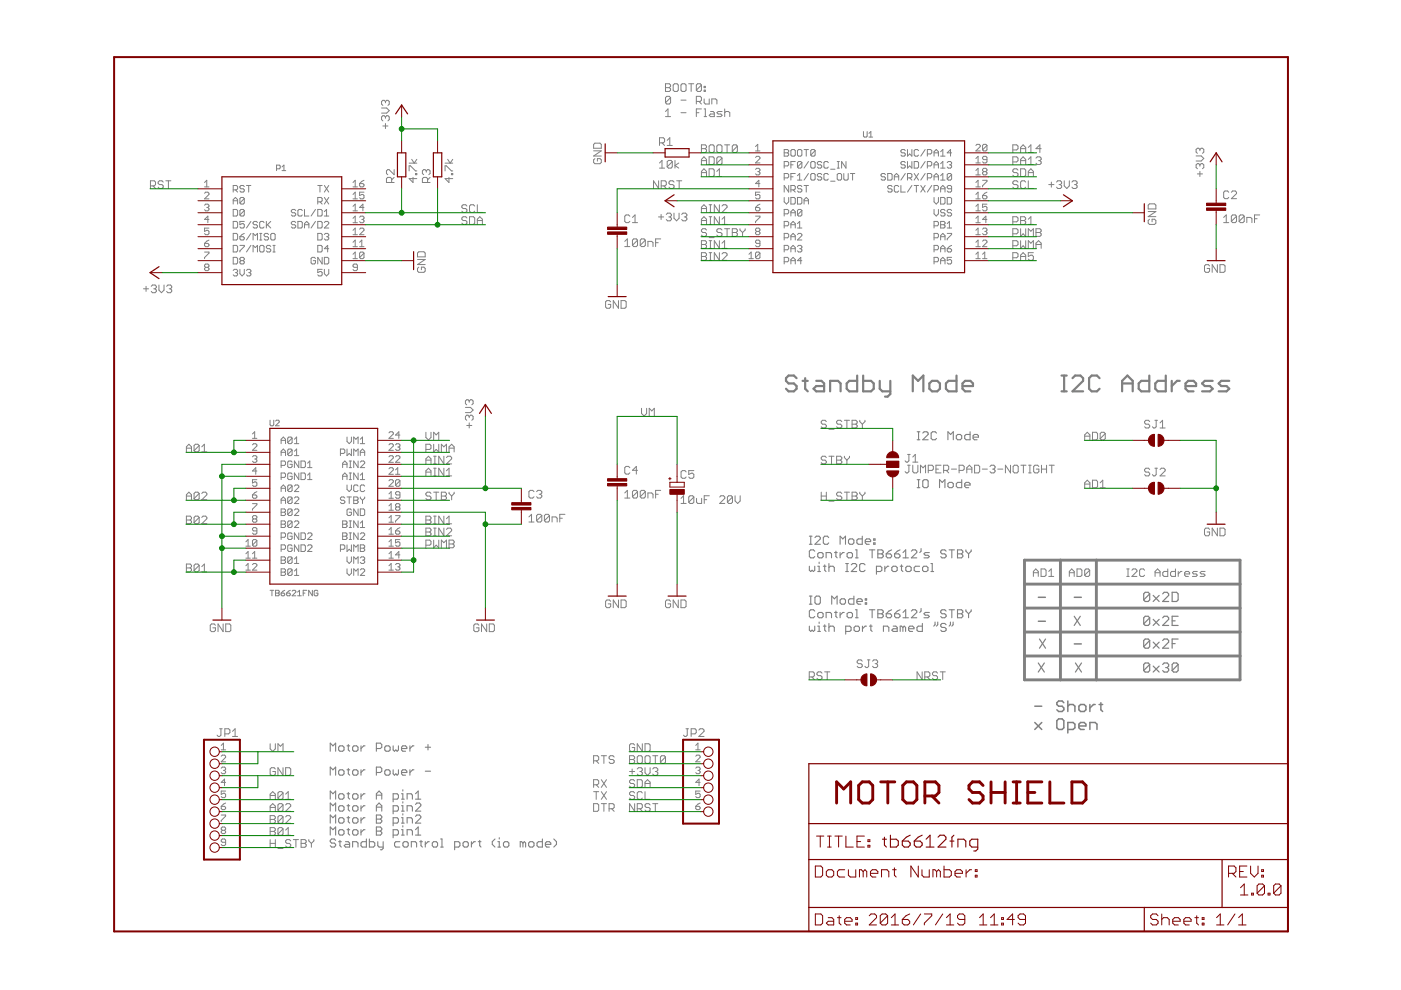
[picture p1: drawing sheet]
<svg xmlns="http://www.w3.org/2000/svg" width="297mm" height="210mm" viewBox="0 0 297 210" stroke-linecap="round" stroke-linejoin="round" font-family="sans-serif">
<g fill="none" stroke="#808080" stroke-width=".21">
<path d="M141.1 17.8h.8l.3 .2v.3l-.3 .3 .3 .2v.3l-.3 .3h-.8zM141.1 18.6h.8M143 17.8h.6l.2 .2v1.1l-.2 .3h-.6l-.3-.3v-1.1zM144.6 17.8h.6l.3 .2v1.1l-.3 .3h-.6l-.2-.3v-1.1zM146 17.8h1.1M146.5 17.8v1.6M148.7 18l-.2-.2h-.6l-.3 .2v1.1M148.7 18v1.1l-.2 .3h-.6l-.3-.3M148.7 18l-1.1 1.1M149.3 19.1h.2v.3h-.2zM149.3 18.3h.2v.3h-.2zM31.9 39.4h.8l.3-.3v-.5l-.3-.3h-.8v1.7"/>
<path d="M32.4 39.4l.6 .6M34.6 38.6l-.3-.3h-.5l-.3 .3v.3l.3 .2h.5l.3 .3v.3l-.3 .3h-.5l-.3-.3M35.2 38.3h1M35.7 38.3v1.7M43.4 38.7l.4-.5v1.4M43.4 39.6h.9M51.8 39.6l-.2-.3h-.5l-.2 .5 .2 .2h.5l.2 .5-.2 .2h-.5l-.2-.2M52.3 39.3h.9M52.7 39.3v1.4M58.6 35.8h.6l.2-.2v-.4l-.2-.2h-.6v1.2M59.8 35.4l.4-.4v1.2M59.8 36.2h.8"/>
<path d="M67.4 39.3h.9M67.8 39.3v1.4M68.8 39.3l.9 1.4M69.7 39.3l-.9 1.4M74.8 39.6h1M74.8 38.7l.5-.5v1.4M76.2 38.9h.7l.3 .5-.3 .2h-.4l-.3-.2zM77.2 38.2l-1 .7M80.9 22.9h1.1l.5 .6-.5 .5h-1.1M81.2 26.7h1.1M81.7 21.5l-.3-.2h-.2l-.3 .2v.6l.3 .3M81.7 21.5l.3-.2h.3l.2 .2v.6l-.2 .3"/>
<path d="M81.7 21.5v.3M81.7 24.8v.3M81.7 26.2v1.1M81.7 24.8l-.3-.3h-.2l-.3 .3v.6l.3 .2M81.7 24.8l.3-.3h.3l.2 .3v.6l-.2 .2M83 38.7v-.8l-.2-.3h-.6l-.3 .3v.8h1.7M83.6 36v1l-1.1-1h-.3l-.3 .2v.6l.3 .2M83.6 37.6l-.6 .5M86.7 36.2v-1h.3l1.1 1h.3M86.7 34.6h1.7M87.3 33.8l.5 .8 .6-.8M87.6 37.6v1.1l-.9-.8h1.7"/>
<path d="M88.1 36.8h.3v.2h-.3zM90.4 36.2l.3-.2h.2l.3 .2v.6l-.3 .2M90.4 36.2l-.3-.2h-.3l-.2 .2v.6l.2 .2M90.4 36.2v.3M90.7 38.7v-.8l-.3-.3h-.6l-.2 .3v.8h1.6M91.2 37.6l-.5 .5M94.4 36.2v-1h.2l1.1 1h.3M94.4 34.6h1.6M94.9 33.8l.5 .8 .6-.8M95.2 37.6v1.1l-.8-.8h1.6M95.7 36.8h.3v.2h-.3zM125.9 30.6l.2-.2h1.1l.3 .2v.8h-1.6z"/>
<path d="M125.9 32h1.6l-1.6 1.1h1.6M126.1 33.6l-.2 .3v.5l.2 .3h1.1l.3-.3v-.5l-.3-.3h-.5v.6M139.6 38.3v1.7l-1-1.7v1.7M139.8 34.6l.6-.6v1.6M139.8 35.6h1.1M139.8 30.3h.8l.3-.3v-.5l-.3-.3h-.8v1.6M140.2 39.4h.8l.3-.3v-.5l-.3-.3h-.8v1.7M140.4 30.3l.5 .5M140.7 39.4l.6 .6M141.1 23.6l.5-.5v1.6M141.1 24.7h1.1M141.5 29.8l.5-.6v1.6"/>
<path d="M141.5 30.8h1M142.2 20.7l-.3-.3h-.5l-.3 .3v1.1M142.2 20.7v1.1l-.3 .3h-.5l-.3-.3M142.2 20.7l-1.1 1.1M142.5 34.3v1.1l-.2 .2h-.6l-.2-.2M142.5 34.3l-.2-.3h-.6l-.2 .3v1.1M142.5 34.3l-1 1.1M142.9 38.6l-.3-.3h-.5l-.3 .3v.3l.3 .2h.5l.3 .3v.3l-.3 .3h-.5l-.3-.3M143.1 34v1.6M143.5 38.3h1M143.9 34.6l-.8 .5 .8 .5M144 38.3v1.7"/>
<path d="M144.4 21.2h1.1M144.4 23.9h1.1M147.6 21.5h.9l.2-.3v-.5l-.2-.3h-.9v1.7M147.6 23.9h.6M148.2 21.5l.5 .6M148.7 23.1h-1.1v1.6M148.7 30.7h.8l.3 .3v.3l-.3 .2 .3 .3v.3l-.3 .2h-.8zM148.7 34.9v-1.1l.5-.5 .6 .5v1.1M148.7 37.4v-1.1l.5-.5 .6 .5v1.1M148.7 36.6h1.1M148.7 31.5h.8M148.7 34.1h1.1"/>
<path d="M149.3 23.1h.2v1.6M149.3 21v.8l.2 .3h.9v-1.1M149.3 24.7h.5M150.3 31l.3-.3h.6l.2 .3v1.1l-.2 .2h-.6l-.3-.2zM150.3 33.3h.9l.2 .2v1.1l-.2 .3h-.9zM150.3 35.8h.9l.2 .3v1l-.2 .3h-.9zM150.6 23.6h.6l.2 .3v.8h-.8l-.2-.3 .2-.2h.8M150.9 22.1v-1.1h.8l.3 .2v.9M152 31l.3-.3h.5l.3 .3v1.1l-.3 .2h-.5l-.3-.2zM152 37.4h1.1M152 36.3l.5-.5v1.6M153.1 33.5v1.1l-.3 .3h-.5l-.3-.3"/>
<path d="M153.1 33.5l-.3-.2h-.5l-.3 .2v1.1M153.1 33.5l-1.1 1.1M153.1 23.6h-.8l-.3 .3 .3 .3h.5l.3 .2-.3 .3h-.8M153.6 30.7h1.1M153.6 23.9l.3-.3h.6l.2 .3v.8M153.6 23.1v1.6M154.2 30.7v1.6M156.3 31l-1 1.1M156.3 31l-.2-.3h-.6l-.2 .3v1.1M156.3 31v1.1l-.2 .2h-.6l-.2-.2M160.2 35.9l.2-.2h.5l.2 .2-.2 .5M160.2 33.4l.2-.3h.5l.2 .3v.2l-.9 .9h.9"/>
<path d="M160.2 31.1l.5-.5v1.4M160.2 32h.9M160.7 36.4h.2M160.9 36.4l.2 .2-.2 .5h-.5l-.2-.2M161.1 38.9h-.9l.7-.7v1.4M166.3 37.7h.7l.2-.2v-.5l-.2-.2h-.7v1.4M166.3 31.7h.7l.2 .2-.2 .5 .2 .5-.2 .2h-.7zM166.3 35.2h.7l.2-.3v-.4l-.2-.3h-.7v1.4M166.3 32.4h.7M167.2 39.3v1.4l-.9-1.4v1.4M167.7 31.9l.2-.2h.5l.2 .2v1l-.2 .2h-.5l-.2-.2zM167.7 34.9h.4"/>
<path d="M167.7 37.5h.4M168.6 36.8h-.9v1.4M168.6 34.2h-.9v1.4M169.1 37.3l.4-.5v1.4M169.1 38.2h.9M169.3 31.7h.5l.2 .2v1l-.2 .2h-.5l-.2-.2v-1zM170 39.6l-.2-.3h-.5l-.2 .5 .2 .2h.5l.2 .5-.2 .2h-.5l-.2-.2M170 34.5v.9l-.2 .2h-.5l-.2-.2M170 34.5l-.2-.3h-.5l-.2 .3v.9M170 34.5l-.9 .9M170.5 39.3h.9M170.5 31.7h.9"/>
<path d="M170.9 31.7v1.4M170.9 39.3v1.4M171.4 34.2l-.9 1.4M171.4 36.8l-.9 1.4M171.9 34.5l.2-.3h.5l.2 .3v.9l-.2 .2h-.5l-.2-.2zM172.1 36.8h.5l.2 .2v1l-.2 .2h-.5l-.2-.2v-1zM172.8 31.9l-.2-.2h-.5l-.2 .2v1M172.8 31.9v1l-.2 .2h-.5l-.2-.2M172.8 31.9l-.9 1M174.2 37l-.2-.2h-.5l-.2 .2 .2 .5h.5l.2 .2-.2 .5h-.5l-.2-.2M174.2 34.5l-.2-.3h-.5l-.2 .3 .2 .4h.5l.2 .3-.2 .4h-.5l-.2-.2M175.6 37l-.2-.2h-.5l-.2 .2v1l.2 .2h.5l.2-.2"/>
<path d="M175.6 34.5l-.2-.3h-.5l-.2 .3v.9l.2 .2h.5l.2-.2M176.1 35.9h.9M176.1 38.4h.9M177.5 35.6h.5M177.5 34.2h.5M177.7 36.8h.5l.2 .2v1l-.2 .2h-.5l-.2-.2v-1zM177.7 34.2v1.4M178.9 36.8v1.2l.2 .2h.5l.2-.2v-1.2M179.4 34.2v1.4l-1-1.4v1.4M180.3 36.8h.9M180.8 36.8v1.4M183.1 27.9v1l.2 .2h.4l.2-.2v-1"/>
<path d="M184.2 29.1h.8M184.2 28.3l.4-.4v1.2M187.7 37l-.2-.2h-.5l-.2 .2 .2 .5h.5l.2 .2-.2 .5h-.5l-.2-.2M188.2 36.8h.7l.2 .2v1l-.2 .2h-.7zM189.1 39.6l-.2-.3h-.5l-.2 .3 .2 .4h.5l.2 .3-.2 .4h-.5l-.2-.2M189.6 38.2v-.9l.5-.5 .4 .5v.9M189.6 37.5h.9M190.5 39.6l-.2-.3h-.5l-.2 .3v.9l.2 .2h.5l.2-.2M191 39.3v1.4h.9M191.9 34.5l-.2-.3h-.5l-.2 .5 .2 .2h.5l.2 .5-.2 .2h-.5l-.2-.2M191.9 31.9l-.2-.2h-.5l-.2 .5 .2 .2h.5l.2 .5-.2 .2h-.5l-.2-.2M191.9 36.8l-.9 1.4"/>
<path d="M192.4 37.7h.7l.2-.2v-.5l-.2-.2h-.7v1.4M192.4 31.7v1.4l.5-.5 .4 .5v-1.4M192.4 34.2v1.4l.5-.4 .4 .4v-1.4M192.9 37.7l.4 .5M193.3 39.3l-.9 1.4M193.8 34.2h.7l.3 .3v.9l-.3 .2h-.7zM193.8 39.3h1M193.8 36.8l1 1.4M194.3 39.3v1.4M194.8 31.9l-.3-.2h-.4l-.3 .2v1l.3 .2h.4l.3-.2M194.8 36.8l-1 1.4M195.2 39.3l1 1.4"/>
<path d="M196.2 39.3l-1 1.4M196.2 36.8l-1 1.4M196.2 34.2l-1 1.4M196.2 31.7l-1 1.4M196.6 37.7h.7l.2-.2v-.5l-.2-.2h-.7v1.4M196.6 32.6h.7l.2-.2v-.5l-.2-.2h-.7v1.4M196.6 35.2h.7l.2-.3v-.4l-.2-.3h-.7v1.4M197.5 39.3l-.9 1.4M198 32.4h1M198 34.9h1M198 37.5h1M198 33.1v-.9l.5-.5 .5 .5v.9"/>
<path d="M198 35.6v-.9l.5-.5 .5 .5v.9M198 38.2v-.9l.5-.5 .5 .5v.9M199.4 35.6h1M199.4 33.1h1M199.4 38.2h1M199.4 37.3l.5-.5v1.4M199.4 32.2l.5-.5v1.4M199.4 34.7l.5-.5v1.4M200.8 34.5l.3-.3h.4l.3 .3-.3 .4M201.3 34.9h.2M201.5 34.9l.3 .3-.3 .4h-.4l-.3-.2M201.8 37l-.3-.2h-.4l-.3 .2v1"/>
<path d="M201.8 32.4h-1l.7-.7v1.4M201.8 37v1l-.3 .2h-.4l-.3-.2M201.8 37l-1 1M206.9 39.6h.9M206.9 30.8l.2-.2h.5l.2 .2v.3l-.9 .9h.9M206.9 34.5h.9M206.9 37.1h.9M206.9 33.6l.5-.5v1.4M206.9 36.2l.5-.5v1.4M206.9 38.7l.5-.5v1.4M208.3 38.2h1v.3l-1 .9v.2M208.6 36.4l-.3-.2 .3-.5h.4l.3 .2-.3 .5"/>
<path d="M208.6 36.4h.4M208.6 36.4l-.3 .2 .3 .5h.4l.3-.2-.3-.5M209.3 30.8v1l-.3 .2h-.4l-.3-.2M209.3 33.8h-.7l-.3-.2 .3-.5h.4l.3 .3v.9l-.3 .2h-.4l-.3-.2M209.3 30.8l-.3-.2h-.4l-.3 .2v1M209.3 30.8l-1 1M214.7 31.8h.9l.2-.3v-.5l-.2-.3h-.9v1.6M214.7 34.3h.9l.2-.2v-.6l-.2-.2h-.9v1.6M215.8 38.6l-.2-.3h-.6l-.3 .3v.3l.3 .2h.6l.2 .3v.3l-.2 .3h-.6l-.3-.3M215.8 36.1l-.2-.3h-.6l-.3 .3v.2l.3 .3h.6l.2 .3v.2l-.2 .3h-.6l-.3-.3M216.4 32.3v-1l.5-.6 .6 .6v1M216.4 35.8h.8l.3 .3v1l-.3 .3h-.8z"/>
<path d="M216.4 34.9v-1.1l.5-.5 .6 .5v1.1M216.4 31.5h1.1M216.4 34.1h1.1M217.5 38.6l-.3-.3h-.5l-.3 .3v1.1l.3 .3h.5l.3-.3M218 37.4v-1.1l.6-.5 .5 .5v1.1M218 38.3v1.7h1.1M218 36.6h1.1M218 32.3h1.1M218 31.3l.6-.6v1.6M218 33.8l.6-.5v1.6M218 34.9h1.1M219.6 33.5l.3-.2h.6l.2 .2v.3l-.2 .3"/>
<path d="M220.2 34.1h.3M220.5 34.1l.2 .2v.3l-.2 .3h-.6l-.3-.3M220.7 31.5h-1.1l.9-.8v1.6M222.4 39.1h1.1M222.9 38.6v1.1M224 38.6l.3-.3h.5l.3 .3v.3l-.3 .2M224.5 39.1h.3M224.8 39.1l.3 .3v.3l-.3 .3h-.5l-.3-.3M225.6 38.3v1.1l.6 .6 .5-.6v-1.1M227.3 38.6l.2-.3h.6l.3 .3v.3l-.3 .2M227.8 39.1h.3M228.1 39.1l.3 .3v.3l-.3 .3h-.6l-.2-.3"/>
<path d="M253.6 33.1h1.1l.5 .5-.5 .5h-1.1M253.9 36.9h1.1M254.4 35l-.3-.3h-.2l-.3 .3v.5l.3 .3M254.4 35l.3-.3h.3l.2 .3v.5l-.2 .3M254.4 31.7l-.3-.3h-.2l-.3 .3v.5l.3 .3M254.4 31.7l.3-.3h.3l.2 .3v.5l-.2 .3M254.4 31.7v.3M254.4 35v.2M254.4 36.3v1.1M43.4 41l.2-.3h.5l.2 .3v.2l-.9 1h.9M43.4 43.5l.2-.2h.5l.2 .2-.2 .5M43.4 51.6h.7l.2 .5-.2 .2h-.5l-.2-.2z"/>
<path d="M43.4 53.4h.9v.3l-.9 .9v.2M43.6 56.7h.5M43.6 56.7l-.2-.2 .2-.5h.5l.2 .2-.2 .5M43.6 56.7l-.2 .2 .2 .5h.5l.2-.3-.2-.4M43.8 44h.3M44.1 44l.2 .2v.3l-.2 .2h-.5l-.2-.2M44.3 48.4h-.9v.7l.7-.3 .2 .3v.4l-.2 .3h-.5l-.2-.3M44.3 46.5h-.9l.7-.7v1.4M44.3 50.9l-.9 .7M49.4 46.9h.7l.3 .3v.9l-.3 .2h-.7zM49.4 43.3v-1l.5-.4 .5 .4v1M49.4 40.3h.7l.3-.3v-.4l-.3-.3h-.7v1.4"/>
<path d="M49.4 44.4h.7l.3 .2v1l-.3 .2h-.7zM49.4 49.5h.7l.3 .2v1l-.3 .2h-.7zM49.4 52h.7l.3 .3v.9l-.3 .2h-.7zM49.4 54.6h.7l.3 .2v.9l-.3 .3h-.7zM49.4 57.3l.3-.2h.4l.3 .2-.3 .5M49.4 42.6h1M49.9 40.3l.5 .4M49.9 57.8h.2M50.1 57.8l.3 .2-.3 .5h-.4l-.3-.2M50.9 50.2h.7l.2 .5-.2 .2h-.5l-.2-.2zM50.9 52h.9v.3l-.9 .9v.2M50.9 57.1v.9l.4 .5 .5-.5v-.9"/>
<path d="M51.1 55.3l-.2-.3 .2-.4h.5l.2 .2-.2 .5M51.1 55.3l-.2 .2 .2 .5h.5l.2-.3-.2-.4M51.1 55.3h.5M51.8 42.1l-.2-.2h-.5l-.2 .2v.9M51.8 44.6l-.2-.2h-.5l-.2 .2v1M51.8 46.9h-.9v.7l.7-.2 .2 .2v.5l-.2 .2h-.5l-.2-.2M51.8 42.1v.9l-.2 .3h-.5l-.2-.3M51.8 44.6v1l-.2 .2h-.5l-.2-.2M51.8 42.1l-.9 .9M51.8 44.6l-.9 1M51.8 49.5l-.9 .7M52.3 57.3l.2-.2h.5l.2 .2-.2 .5"/>
<path d="M52.7 57.8h.3M53 57.8l.2 .2-.2 .5h-.5l-.2-.2M53.2 46.9l-.9 1.4M53.2 49.5l-.9 1.4M53.2 52l-.9 1.4M53.7 50.9v-1.4l.4 .5 .5-.5v1.4M53.7 53.4v-1.4l.4 .5 .5-.5v1.4M54.6 47.2l-.2-.3h-.5l-.2 .5 .2 .2h.5l.2 .5-.2 .2h-.5l-.2-.2M55.1 50.9h.4M55.1 49.5h.4M55.3 52h.5l.2 .3v.9l-.2 .2h-.5l-.2-.2v-.9zM55.3 49.5v1.4"/>
<path d="M56 47.2l-.2-.3h-.5l-.2 .3v.9l.2 .2h.5l.2-.2M56.5 46.9v1.4M56.7 47.6l.7 .7M56.9 49.7l-.2-.2h-.5l-.2 .2v.3l.2 .2h.5l.2 .5-.2 .2h-.5l-.2-.2M57.4 49.7l.2-.2h.5l.2 .2v1l-.2 .2h-.5l-.2-.2zM57.4 52.3l-.2-.3h-.5l-.2 .3 .2 .4h.5l.2 .5-.2 .2h-.5l-.2-.2M57.4 46.9l-.9 1M57.9 53.4h.4M57.9 52h.4M58.1 52v1.4M62.7 44.6l-.2-.2h-.5l-.2 .5 .2 .2h.5l.2 .5-.2 .2h-.5l-.2-.2M62.7 47.2l-.2-.3h-.5l-.2 .5 .2 .2h.5l.2 .5-.2 .2h-.5l-.2-.2"/>
<path d="M63.2 46.9h.7l.2 .3v.9l-.2 .2h-.7zM64.1 44.6l-.2-.2h-.5l-.2 .2v1l.2 .2h.5l.2-.2M64.6 44.4v1.4h.9M64.6 47.6h.9M64.6 48.3v-.9l.4-.5 .5 .5v.9M66.9 54.8l-.2-.2h-.5l-.2 .2v.9l.2 .3h.5l.2-.3v-.4h-.5M66.9 46.9l-.9 1.4M66.9 44.4l-.9 1.4M67.4 42.8h.7l.2-.2v-.5l-.2-.2h-.7v1.4M67.4 44.4h.7l.2 .2v1l-.2 .2h-.7zM67.4 46.9h.7l.2 .3v.9l-.2 .2h-.7zM67.4 49.5h.7l.2 .2v1l-.2 .2h-.7z"/>
<path d="M67.4 52h.7l.2 .3v.9l-.2 .2h-.7zM67.8 42.8l.5 .5M68.3 54.6v1.4l-.9-1.4v1.4M68.3 57.1h-.9v.7l.4-.2 .5 .2v.5l-.2 .2h-.5l-.2-.2M68.8 45.8h.9M68.8 47.2l.2-.3h.5l.2 .3v.2l-.9 .9h.9M68.8 49.7l.2-.2h.5l.2 .2-.2 .5M68.8 54.6h.7l.2 .2v.9l-.2 .3h-.7zM68.8 57.1v.9l.4 .5 .5-.5v-.9M68.8 44.9l.4-.5v1.4M68.8 41.9l.9 1.4M69.2 50.2h.3"/>
<path d="M69.5 50.2l.2 .2-.2 .5h-.5l-.2-.2M69.7 52.7h-.9l.7-.7v1.4M69.7 41.9l-.9 1.4M74.8 47.2h1M74.8 42.2h1M74.8 44.7h1M74.8 49.8h1M74.8 52.3h1M74.8 53.9l.5-.5v1.4M74.8 41.2l.5-.5v1.5M74.8 43.8l.5-.5v1.4M74.8 46.3l.5-.5v1.4"/>
<path d="M74.8 48.8l.5-.4v1.4M74.8 51.4l.5-.5v1.4M74.8 54.8h1M75.8 56.7h-.7l-.3-.2 .3-.5h.4l.3 .2v.9l-.3 .3h-.4l-.3-.3M76.2 48.6l.3-.2h.4l.3 .2v.2l-1 1h1M76.2 52.3h1M76.2 46.1l.3-.3h.4l.3 .3-.3 .4M76.2 51.4l.5-.5v1.4M76.7 46.5h.2M76.9 46.5l.3 .3-.3 .4h-.4l-.3-.2M77.2 40.7h-1v.8l.5-.3 .5 .3v.4l-.3 .3h-.4l-.3-.3M77.2 44h-1l.7-.7v1.4"/>
<path d="M77.2 53.7l-.3-.3h-.4l-.3 .3v.9M77.2 53.7v.9l-.3 .2h-.4l-.3-.2M77.2 53.7l-1 .9M88.5 55h1.6l-1.6 1.1h1.6M88.8 56.6l-.3 .3v.6l.3 .2h1.1l.2-.2v-.6l-.2-.3h-.6v.6M88.8 53.4h1.1l.2 .3v.8h-1.6v-.8zM99 46.2l-.3-.2h-.5l-.3 .2v.3l.3 .3h.5l.3 .2v.3l-.3 .3h-.5l-.3-.3M99 43.7l-.3-.3h-.5l-.3 .3v.2l.3 .3h.5l.3 .3v.3l-.3 .2h-.5l-.3-.2M99.5 46h.9l.2 .2v1.1l-.2 .3h-.9zM100.6 43.7l-.2-.3h-.6l-.3 .3v1.1l.3 .2h.6l.2-.2M101.2 43.4v1.6h1.1M101.2 47.6v-1.1l.5-.5 .6 .5v1.1"/>
<path d="M101.2 46.8h1.1M132.5 51.2l.5-.5v1.6M132.5 52.3h1M133.5 45.8l-.2-.2h-.6l-.2 .2v1.1l.2 .3h.6l.2-.3M134.1 47.2h1.1M134.1 46.1l.5-.5v1.6M135.2 50.9v1.1l-.3 .3h-.5l-.3-.3M135.2 50.9l-.3-.2h-.5l-.3 .2v1.1M135.2 50.9l-1.1 1.1M136.8 50.9v1.1l-.3 .3h-.5l-.3-.3M136.8 50.9l-.3-.2h-.5l-.3 .2v1.1M136.8 50.9l-1.1 1.1"/>
<path d="M137.4 52.3v-1.1h.8l.3 .3v.8M139 51.5h.6M139.6 46h1.1M140.1 50.7h-1.1v1.6M140.2 45.5v1M141.3 45.5l.2-.3h.6l.2 .3v.2l-.2 .3M141.8 46h.3M142.1 46l.2 .3v.2l-.2 .3h-.6l-.2-.3M142.9 45.2v1.1l.5 .5 .6-.5v-1.1M144.5 45.5l.3-.3h.6l.2 .3v.2l-.2 .3M145.1 46h.3M145.4 46l.2 .3v.2l-.2 .3h-.6l-.3-.3"/>
<path d="M148.7 45v-1.1l.5-.5 .6 .5v1.1M148.7 47.6v-1.1l.5-.5 .6 .5v1.1M148.7 51h.8l.3 .3v.3l-.3 .2 .3 .3v.3l-.3 .3h-.8zM148.7 53.6h.8l.3 .2v.3l-.3 .3 .3 .3v.2l-.3 .3h-.8zM148.7 44.2h1.1M148.7 46.8h1.1M148.7 51.8h.8M148.7 54.4h.8M149.8 48.8l-.3-.3h-.5l-.3 .3v.2l.3 .3h.5l.3 .3v.2l-.3 .3h-.5l-.3-.3M150.3 47.6h.6M150.3 46h.6M150.3 43.4h.6"/>
<path d="M150.3 45h.6M150.3 51h.6M150.3 52.7h.6M150.3 53.6h.6M150.3 55.2h.6M150.3 50.4h1.1M150.6 43.4v1.6M150.6 46v1.6M150.6 51v1.7M150.6 53.6v1.6M152.5 43.4v1.6l-1.1-1.6v1.6M152.5 46v1.6l-1.1-1.6v1.6"/>
<path d="M152.5 51v1.7l-1.1-1.7v1.7M152.5 53.6v1.6l-1.1-1.6v1.6M153.1 47.6h1.1M153.1 48.8l-.3-.3h-.5l-.3 .3v.2l.3 .3h.5l.3 .3v.2l-.3 .3h-.5l-.3-.3M153.1 43.7l.3-.3h.5l.3 .3v.2l-1.1 1.1h1.1M153.1 53.8l.3-.2h.5l.3 .2v.3l-1.1 1.1h1.1M153.1 46.5l.5-.5v1.6M153.1 51.6l.5-.6v1.7M153.1 52.7h1.1M153.6 48.5h1.1M154.2 48.5v1.6M155.3 48.5h.8l.2 .3v.2l-.2 .3 .2 .3v.2l-.2 .3h-.8z"/>
<path d="M155.3 49.3h.8M156.9 48.5v.3l.5 .5M157.4 49.3v.8M158 48.5v.3l-.6 .5M158.8 54.8h.9M158.8 53.9l.5-.5v1.4M160.2 44h.7l.2 .2v.3l-.2 .2h-.5l-.2-.2zM160.2 45.8h.9v.3l-.9 .9v.2M160.4 49.1l-.2-.3 .2-.4h.5l.2 .2-.2 .5M160.4 49.1l-.2 .2 .2 .5h.5l.2-.3-.2-.4M160.4 49.1h.5M161.1 51.6h-.7l-.2-.2 .2-.5h.5l.2 .2v1l-.2 .2h-.5l-.2-.2"/>
<path d="M161.1 40.7h-.9v.8l.5-.3 .4 .3v.4l-.2 .3h-.5l-.2-.3M161.1 53.7l-.2-.3h-.5l-.2 .3v.9M161.1 53.7v.9l-.2 .2h-.5l-.2-.2M161.1 43.3l-.9 .7M161.1 53.7l-.9 .9M166.3 45.3h.7l.2-.2v-.5l-.2-.2h-.7v1.4M166.3 47.9h.7l.2-.3v-.4l-.2-.3h-.7v1.4M166.3 50.4h.7l.2-.2v-.5l-.2-.2h-.7v1.4M166.3 53h.7l.2-.3v-.4l-.2-.3h-.7v1.4M166.3 55.5h.7l.2-.2v-.5l-.2-.2h-.7v1.4M166.3 41.9v.9l.5 .5 .4-.5v-.9M167.7 48.3v-.9l.4-.5 .5 .5v.9"/>
<path d="M167.7 40.3h.7l.2-.3v-.4l-.2-.3h-.7v1.4M167.7 41.9h.7l.2 .2v.9l-.2 .3h-.7zM167.7 47.6h.9M167.7 50.2h.9M167.7 52.7h.9M167.7 55.3h.9M167.7 45.1h.9M167.7 45.8v-.9l.4-.5 .5 .5v.9M167.7 50.9v-.9l.4-.5 .5 .5v.9M167.7 53.4v-.9l.4-.5 .5 .5v.9M167.7 56v-1l.4-.4 .5 .4v1M168.1 40.3l.5 .4"/>
<path d="M169.1 41.9h.7l.2 .2v.9l-.2 .3h-.7zM169.1 48.3h.9M169.1 49.7l.2-.2h.5l.2 .2v.3l-.9 .9h.9M169.1 52.3l.2-.3h.5l.2 .3-.2 .4M169.1 47.4l.4-.5v1.4M169.5 52.7h.3M169.8 52.7l.2 .3-.2 .4h-.5l-.2-.2M170 44.6v1l-.2 .2h-.5l-.2-.2M170 44.6l-.2-.2h-.5l-.2 .2v1M170 55.3h-.9l.7-.7v1.4M170 44.6l-.9 1M170.5 42.6h.9"/>
<path d="M170.5 43.3v-1l.4-.4 .5 .4v1M198 40.3h.7l.3-.3v-.4l-.3-.3h-.7v1.4M198 47.9h.7l.3-.3v-.4l-.3-.3h-.7v1.4M198 50.4h.7l.3-.2v-.5l-.3-.2h-.7v1.4M198 53h.7l.3-.3v-.4l-.3-.3h-.7v1.4M198 55.5h.7l.3-.2v-.5l-.3-.2h-.7v1.4M198 41.9v.9l.5 .5 .5-.5v-.9M198 44.4v.9l.5 .5 .5-.5v-.9M199.4 40h1M199.4 41.9h.7l.3 .2v.9l-.3 .3h-.7zM199.4 46.9h.7l.3 .3-.3 .4 .3 .5-.3 .2h-.7zM199.4 47.6h.7"/>
<path d="M199.4 50.2h1M199.4 52.7h1M199.4 55.3h1M199.4 40.7v-.9l.5-.5 .5 .5v.9M199.4 50.9v-.9l.5-.5 .5 .5v.9M199.4 53.4v-.9l.5-.5 .5 .5v.9M199.4 56v-1l.5-.4 .5 .4v1M200.4 44.6l-.3-.2h-.4l-.3 .5 .3 .2h.4l.3 .5-.3 .2h-.4l-.3-.2M200.8 41.9h.7l.3 .2v.9l-.3 .3h-.7zM200.8 48.3h1M200.8 49.5h1v.2l-1 1v.2M200.8 52.7h.7l.3 .5-.3 .2h-.4l-.3-.2z"/>
<path d="M200.8 47.4l.5-.5v1.4M201.8 54.6h-1v.7l.7-.3 .3 .3v.4l-.3 .3h-.4l-.3-.3M201.8 40h-.7l-.3-.2 .3-.5h.4l.3 .3v.9l-.3 .2h-.4l-.3-.2M201.8 44.6l-.3-.2h-.4l-.3 .5 .3 .2h.4l.3 .5-.3 .2h-.4l-.3-.2M201.8 52l-1 .7M206.9 47.2h.9M206.9 42.2h.9M206.9 44.7h.9M206.9 49.8h.9M206.9 52.3h.9M206.9 54.8h.9M206.9 53.9l.5-.5v1.4"/>
<path d="M206.9 41.2l.5-.5v1.5M206.9 43.8l.5-.5v1.4M206.9 46.3l.5-.5v1.4M206.9 48.8l.5-.4v1.4M206.9 51.4l.5-.5v1.4M208.3 41.5h.7l.3 .4-.3 .3h-.4l-.3-.3zM208.3 48.6l.3-.2h.4l.3 .2-.3 .5M208.3 51.1l.3-.2h.4l.3 .2v.3l-1 .9h1M208.3 54.8h1M208.3 53.9l.5-.5v1.4M208.8 49.1h.2M209 49.1l.3 .2-.3 .5h-.4l-.3-.3"/>
<path d="M209.3 43.3h-1v.7l.5-.2 .5 .2v.5l-.3 .2h-.4l-.3-.2M209.3 46.5h-1l.7-.7v1.4M209.3 40.7l-1 .8M214.7 47h.9l.2-.2v-.6l-.2-.2h-.9v1.6M214.7 49.6h.9l.2-.3v-.5l-.2-.3h-.9v1.6M214.7 52.1h.9l.2-.3v-.5l-.2-.3h-.9v1.7M214.7 54.7h.9l.2-.3v-.6l-.2-.2h-.9v1.6M216.4 46h.8l.3 .2v.3l-.3 .3 .3 .2v.3l-.3 .3h-.8zM216.4 48.5v1.6l.5-.5 .6 .5v-1.6M216.4 51v1.7l.5-.6 .6 .6v-1.7M216.4 55.2v-1.1l.5-.5 .6 .5v1.1M216.4 46.8h.8"/>
<path d="M216.4 54.4h1.1M218 50.1v-1.6l.6 .5 .5-.5v1.6M218 52.7v-1.7l.6 .6 .5-.6v1.7M218 47.6h1.1M218 46.5l.6-.5v1.6M219.1 53.6h-1.1v.8l.6-.3h.2l.3 .3v.5l-.3 .3h-.5l-.3-.3M219.6 48.5h.9l.2 .3v.2l-.2 .3 .2 .3v.2l-.2 .3h-.9zM219.6 52.7v-1.1l.6-.6 .5 .6v1.1M219.6 51.8h1.1M219.6 49.3h.9M243.4 44.9h1.7l-1.7 1h1.7M243.7 46.5l-.3 .3v.5l.3 .3h1.1l.3-.3v-.5l-.3-.3h-.5v.5"/>
<path d="M243.7 43.2h1.1l.3 .3v.8h-1.7v-.8zM256.5 56.4l-.3-.3h-.5l-.3 .3v1.1l.3 .2h.5l.3-.2v-.6h-.6M258.1 56.1v1.6l-1.1-1.6v1.6M258.7 56.1h.8l.2 .3v1.1l-.2 .2h-.8zM259.4 46.1l.6-.5v1.6M259.4 47.2h1.1M260.5 40.8l-.2-.3h-.6l-.3 .3v1l.3 .3h.6l.2-.3M261.1 40.8l.2-.3h.6l.3 .3v.2l-1.1 1.1h1.1M262.2 45.8v1.1l-.3 .3h-.6l-.2-.3M262.2 45.8l-.3-.2h-.6l-.2 .2v1.1M262.2 45.8l-1.1 1.1M263.8 45.8v1.1l-.3 .3h-.5l-.3-.3"/>
<path d="M263.8 45.8l-.3-.2h-.5l-.3 .2v1.1M263.8 45.8l-1.1 1.1M264.4 47.2v-1.1h.8l.2 .3v.8M266 46.4h.5M267.1 45.6h-1.1v1.6M30.4 61.2h1.1M31 60.7v1.1M32.1 60.7l.2-.3h.6l.2 .3v.3l-.2 .2M32.6 61.2h.3M32.9 61.2l.2 .3v.3l-.2 .3h-.6l-.2-.3M33.7 60.4v1.1l.5 .6 .6-.6v-1.1M35.3 60.7l.3-.3h.6l.2 .3v.3l-.2 .2"/>
<path d="M35.9 61.2h.3M36.2 61.2l.2 .3v.3l-.2 .3h-.6l-.3-.3M129.5 64l-.3-.3h-.5l-.3 .3v1.1l.3 .3h.5l.3-.3v-.6h-.6M131.1 63.7v1.7l-1.1-1.7v1.7M131.7 63.7h.8l.3 .3v1.1l-.3 .3h-.8zM39.5 95.8v-1.1l.5-.5 .6 .5v1.1M39.5 95h1.1M42.2 94.5l-.2-.3h-.6l-.3 .3v1M42.2 94.5v1l-.2 .3h-.6l-.3-.3M42.2 94.5l-1.1 1M42.8 95.8h1.1M42.8 94.7l.5-.5v1.6"/>
<path d="M53.5 94.3l.3-.2h.4l.3 .2v.3l-1 .9h1M53.5 92l.5-.5v1.4M53.5 92.9h1M53.5 96.9l.3-.3h.4l.3 .3-.3 .4M54 97.3h.2M54.2 97.3l.3 .3-.3 .4h-.4l-.3-.2M54.5 99.9h-1l.7-.7v1.4M57.3 89.1v1l.1 .2h.4l.2-.2v-1M58.4 89.3l.2-.2h.4l.2 .2v.2l-.8 .8h.8M59.6 94.1v-1l.5-.4 .4 .4v1M59.6 96.6v-.9l.5-.5 .4 .5v.9M59.6 98.7h.7l.2-.3v-.4l-.2-.3h-.7v1.4"/>
<path d="M59.6 93.4h.9M59.6 95.9h.9M61.9 92.9l-.2-.2h-.5l-.2 .2v.9M61.9 95.4l-.2-.2h-.5l-.2 .2v1M61.9 98l-.2-.3h-.5l-.2 .3v.9l.2 .2h.5l.2-.2v-.5h-.4M61.9 92.9v.9l-.2 .3h-.5l-.2-.3M61.9 95.4v1l-.2 .2h-.5l-.2-.2M61.9 92.9l-.9 .9M61.9 95.4l-.9 1M62.4 94.1h1M62.4 93.1l.5-.4v1.4M62.4 95.7l.5-.5v1.4"/>
<path d="M62.4 96.6h1M63.4 97.7v1.4l-1-1.4v1.4M63.8 97.7h.7l.2 .3v.9l-.2 .2h-.7zM65.2 99.1h.9M65.2 98.2l.5-.5v1.4M72.2 96.1h.7l.2-.2v-.5l-.2-.2h-.7v1.4M72.6 99.1v-.9l.5-.5 .5 .5v.9M72.6 98.4h1M73.6 92.7v.9l.4 .5 .5-.5v-.9M73.6 95.2v1.4l.4-.5 .5 .5v-1.4M74 99.1h.5M74 97.7h.5"/>
<path d="M74.3 97.7v1.4M75 94.1v-1.4l.5 .4 .4-.4v1.4M75 96.6v-1.4l.5 .5 .4-.5v1.4M75.9 97.7v1.4l-.9-1.4v1.4M76.4 94.1h.9M76.4 95.9h.9M76.4 93.1l.5-.4v1.4M76.4 98l.2-.3h.5l.2 .3v.2l-.9 .9h.9M76.4 96.6v-.9l.5-.5 .4 .5v.9M82.5 96.9l.2-.3h.5l.2 .3v.2l-.9 .9h.9M82.5 94.3l.2-.2h.5l.2 .2v.3l-.9 .9h.9M82.5 91.8l.2-.3h.5l.2 .3v.2l-.9 .9h.9"/>
<path d="M82.5 99.4l.2-.2h.5l.2 .2v.2l-.9 1h.9M83.9 94.3l.2-.2h.5l.2 .2-.2 .5M83.9 96.9l.2-.3h.5l.2 .3v.2l-.9 .9h.9M83.9 99.6l.4-.4v1.4M84.3 94.8h.3M84.6 94.8l.2 .2-.2 .5h-.5l-.2-.3M84.8 92.2h-.9l.7-.7v1.4M90.3 95.3h.8l.3-.3v-.5l-.3-.3h-.8v1.6M90.3 91.7v1.1l.5 .5 .6-.5v-1.1M90.3 98.4v-1.1l.5-.6 .6 .6v1.1M90.3 97.6h1.1M91.9 94.2v1.6l.6-.5 .5 .5v-1.6"/>
<path d="M91.9 99.3h.6M91.9 93.3v-1.6l.6 .5 .5-.5v1.6M91.9 98.4h.6M91.9 96.7h.6M92.2 96.7v1.7M92.2 99.3v1.6M93.6 95.8v-1.6l.5 .5 .6-.5v1.6M94.1 96.7v1.7l-1.1-1.7v1.7M94.1 99.3v1.6l-1.1-1.6v1.6M94.7 99.8l.5-.5v1.6M94.7 97l.2-.3h.6l.3 .3v.3l-1.1 1.1h1.1M95.2 95.8v-1.1l.6-.5 .5 .5v1.1"/>
<path d="M95.2 95h1.1M98.7 86.4h1.1l.5 .5-.5 .6h-1.1M99 90.2h1M99.5 88.3l.3-.3h.2l.3 .3v.5l-.3 .3M99.5 85v.3M99.5 88.3v.3M99.5 89.7v1M99.5 88.3l-.3-.3h-.2l-.3 .3v.5l.3 .3M99.5 85l-.3-.2h-.2l-.3 .2v.6l.3 .2M99.5 85l.3-.2h.2l.3 .2v.6l-.3 .2M133.5 99.2l-.2-.3h-.6l-.2 .3v1l.2 .3h.6l.2-.3M135.2 99.7h-1.1l.8-.8v1.6"/>
<path d="M136 86.6v1.1l.6 .5 .5-.5v-1.1M137.6 88.2v-1.6l.6 .5 .5-.5v1.6M147.1 99.8h-1.1v.8l.6-.3h.3l.2 .3v.5l-.2 .3h-.6l-.3-.3M175.2 89.4l-.3-.3h-.5l-.3 .3v.3l.3 .2h.5l.3 .3v.3l-.3 .2h-.5l-.3-.2M175.2 97l-.3-.3h-.5l-.3 .3v.3l.3 .3h.5l.3 .2v.3l-.3 .3h-.5l-.3-.3M175.7 96.7h1.1M175.7 91h1.1M176.3 96.7v1.7M177.4 97.6h.8M177.4 96.7h.8l.3 .3v.3l-.3 .3 .3 .2v.3l-.3 .3h-.8zM178.5 89.4l-.3-.3h-.5l-.3 .3v.3l.3 .2h.5l.3 .3v.3l-.3 .2h-.5l-.3-.2M179 89.1h1.1"/>
<path d="M179 96.7v.3l.6 .6M179.6 89.1v1.6M179.6 97.6v.8M180.1 96.7v.3l-.5 .6M180.7 89.1h.8l.2 .3v.3l-.2 .2 .2 .3v.3l-.2 .2h-.8zM180.7 89.9h.8M182.3 89.1v.3l.5 .5M182.8 89.9v.8M183.4 89.1v.3l-.6 .5M192.4 98.6h.6M192.4 96.4h.6M192.7 98.6v1.4l-.3 .3h-.2l-.3-.3"/>
<path d="M192.7 96.4v1.3l-.3 .3h-.2l-.3-.3M193.5 98.6v1.4l.3 .3h.5l.3-.3v-1.4M193.5 98h1.1M193.5 96.9l.6-.5v1.6M196.8 99.7h.8l.3-.2v-.6l-.3-.3h-.8v1.7M198.4 99.5h.6M199.5 98.6h-1.1v1.7h1.1M200.1 99.7h.8l.2-.2v-.6l-.2-.3h-.8v1.7M200.6 99.7l.5 .6M201.7 99.5h1.1M203.3 99.7h.9l.2-.2v-.6l-.2-.3h-.9v1.7M205 99.5h1.1"/>
<path d="M206.6 98.6h.8l.3 .3v1.1l-.3 .3h-.8zM208.3 99.5h1M209.9 98.9l.3-.3h.5l.3 .3v.3l-.3 .3M210.4 99.5h.3M210.7 99.5l.3 .2v.3l-.3 .3h-.5l-.3-.3M211.5 99.5h1.1M214.2 98.6v1.7l-1-1.7v1.7M215.1 98.6h.5l.3 .3v1.1l-.3 .3h-.5l-.3-.3v-1.1zM216.5 98.6h1M217 98.6v1.7M218.1 98.6h.5M218.4 98.6v1.7"/>
<path d="M220.3 98.9l-.3-.3h-.6l-.2 .3v1.1l.2 .3h.6l.3-.3v-.5h-.6M220.8 99.5h1.1M220.8 98.6v1.7M221.9 98.6v1.7M222.4 98.6h1.1M223 98.6v1.7M230 93.3v-1.1l.5-.5 .6 .5v1.1M230 92.5h1.1M231.6 91.7h.8l.3 .2v1.1l-.3 .3h-.8zM234.3 91.9l-.2-.2h-.6l-.2 .2v1.1M234.3 91.9v1.1l-.2 .3h-.6l-.2-.3M234.3 91.9l-1 1.1"/>
<path d="M243.8 89.4l-.3-.3h-.5l-.3 .3v.3l.3 .2h.5l.3 .3v.3l-.3 .2h-.5l-.3-.2M243.8 99.5l-.3-.2h-.5l-.3 .2v.3l.3 .3h.5l.3 .3v.2l-.3 .3h-.5l-.3-.3M244.9 89.1h.5M244.9 99.3h.5M245.1 89.1v1.4l-.2 .2h-.3l-.3-.2M245.1 99.3v1.3l-.2 .3h-.3l-.3-.3M246 99.5l.2-.2h.6l.2 .2v.3l-1 1.1h1M246 90.7h1M246 89.7l.5-.6v1.6M39.5 119.6h.8l.3 .3v.2l-.3 .3 .3 .3v.2l-.3 .3h-.8zM39.5 106v-1.1l.5-.5 .6 .5v1.1M39.5 109.4h.8l.3 .3v.3l-.3 .3 .3 .2v.3l-.3 .3h-.8z"/>
<path d="M39.5 105.2h1.1M39.5 110.3h.8M42.2 104.6v1.1l-.2 .3h-.6l-.3-.3M42.2 104.6l-.2-.2h-.6l-.3 .2v1.1M42.2 109.7l-.2-.3h-.6l-.3 .3v1.1M42.2 119.9l-.2-.3h-.6l-.3 .3v1M42.2 109.7v1.1l-.2 .3h-.6l-.3-.3M42.2 119.9v1l-.2 .3h-.6l-.3-.3M42.2 104.6l-1.1 1.1M42.2 109.7l-1.1 1.1M42.2 119.9l-1.1 1M42.8 104.6l.3-.2h.5l.3 .2v.3l-1.1 1.1h1.1"/>
<path d="M42.8 109.7l.3-.3h.5l.3 .3v.3l-1.1 1.1h1.1M52.1 117.4l.5-.5v1.4M52.1 114.9l.5-.5v1.4M52.1 120l.5-.5v1.4M52.1 118.3h1M52.1 115.8h1M53.5 117.4l.5-.5v1.4M53.5 104.9h.7l.3 .5-.3 .2h-.4l-.3-.2zM53.5 106.8h1v.2l-1 .9v.3M53.5 119.7l.3-.2h.4l.3 .2v.3l-1 .9h1M53.5 118.3h1M53.8 110l-.3-.2 .3-.5h.4l.3 .3-.3 .4"/>
<path d="M53.8 110l-.3 .3 .3 .4h.4l.3-.2-.3-.5M53.8 110h.4M54.5 101.7h-1v.7l.7-.2 .3 .2v.5l-.3 .2h-.4l-.3-.2M54.5 112.6h-.7l-.3-.3 .3-.4h.4l.3 .2v.9l-.3 .3h-.4l-.3-.3M54.5 114.6v1l-.3 .2h-.4l-.3-.2M54.5 114.6l-.3-.2h-.4l-.3 .2v1M54.5 104.2l-1 .7M54.5 114.6l-1 1M59.6 104.2v-.9l.5-.5 .4 .5v.9M59.6 101.2h.7l.2-.2v-.5l-.2-.2h-.7v1.4M59.6 106.8v-1l.5-.4 .4 .4v1M59.6 107.9h.7l.2 .2-.2 .5 .2 .5-.2 .2h-.7z"/>
<path d="M59.6 110.4h.7l.2 .3-.2 .4 .2 .5-.2 .2h-.7zM59.6 113.9h.7l.2-.2v-.5l-.2-.2h-.7v1.4M59.6 116.5h.7l.2-.3v-.4l-.2-.3h-.7v1.4M59.6 118.1h.7l.2 .2-.2 .5 .2 .4-.2 .3h-.7zM59.6 103.5h.9M59.6 106.1h.9M59.6 118.8h.7M59.6 108.6h.7M59.6 111.1h.7M61.9 118.3l-.2-.2h-.5l-.2 .2v.9M61.9 105.6v.9l-.2 .3h-.5l-.2-.3M61.9 100.5l-.2-.2h-.5l-.2 .2v1l.2 .2h.5l.2-.2v-.5h-.4"/>
<path d="M61.9 103.1l-.2-.3h-.5l-.2 .3v.9M61.9 105.6l-.2-.2h-.5l-.2 .2v.9M61.9 108.1l-.2-.2h-.5l-.2 .2v1M61.9 110.7l-.2-.3h-.5l-.2 .3v.9M61.9 113.2l-.2-.2h-.5l-.2 .2v1l.2 .2h.5l.2-.2v-.5h-.4M61.9 115.8l-.2-.3h-.5l-.2 .3v.9l.2 .2h.5l.2-.2v-.5h-.4M61.9 103.1v.9l-.2 .2h-.5l-.2-.2M61.9 108.1v1l-.2 .2h-.5l-.2-.2M61.9 110.7v.9l-.2 .2h-.5l-.2-.2M61.9 118.3v.9l-.2 .3h-.5l-.2-.3M61.9 103.1l-.9 .9M61.9 105.6l-.9 .9"/>
<path d="M61.9 118.3l-.9 .9M61.9 108.1l-.9 1M61.9 110.7l-.9 .9M62.4 105.6l.3-.2h.4l.3 .2v.2l-1 1h1M62.4 118.5l.5-.4v1.4M62.4 103.1l.3-.3h.4l.3 .3v.2l-1 .9h1M62.4 108.1l.3-.2h.4l.3 .2v.3l-1 .9h1M62.4 110.7l.3-.3h.4l.3 .3v.2l-1 .9h1M62.4 119.5h1M63.4 100.3v1.4l-1-1.4v1.4M63.4 113v1.4l-1-1.4v1.4M63.4 115.5v1.4l-1-1.4v1.4"/>
<path d="M63.8 100.3h.7l.2 .2v1l-.2 .2h-.7zM63.8 113h.7l.2 .2v1l-.2 .2h-.7zM63.8 115.5h.7l.2 .3v.9l-.2 .2h-.7zM65.2 101.7h.9M65.2 115.8l.2-.3h.5l.2 .3v.2l-.9 .9h.9M65.2 113.2l.2-.2h.5l.2 .2v.3l-.9 .9h.9M65.2 100.8l.5-.5v1.4M72.2 116.5h.7l.2-.3v-.4l-.2-.3h-.7v1.4M72.6 113h.7l.3 .2-.3 .5 .3 .5-.3 .2h-.7zM72.6 110.4h.7l.3 .3-.3 .4 .3 .5-.3 .2h-.7zM72.6 101.7v-.9l.5-.5 .5 .5v.9M72.6 101h1"/>
<path d="M72.6 111.1h.7M72.6 113.7h.7M73.1 105.6l-.2-.2h-.5l-.2 .4 .2 .3h.5l.2 .4-.2 .3h-.5l-.2-.3M73.6 105.4h.9M73.6 102.8v1l.4 .4 .5-.4v-1M73.6 115.5v1.4l.4-.4 .5 .4v-1.4M73.6 118.1v.9l.4 .5 .5-.5v-.9M74 100.3h.5M74 101.7h.5M74 110.4h.5M74 111.8h.5M74 113h.5"/>
<path d="M74 114.4h.5M74 105.4v1.4M74.3 100.3v1.4M74.3 110.4v1.4M74.3 113v1.4M74.5 108.1l-.2-.2h-.5l-.2 .2v1l.2 .2h.5l.2-.2v-.5h-.5M75 105.4h.7l.2 .2-.2 .5 .2 .4-.2 .3h-.7zM75 106.1h.7M75 116.9v-1.4l.5 .5 .4-.5v1.4M75 119.5v-1.4l.5 .4 .4-.4v1.4M75.9 103.1l-.2-.3h-.5l-.2 .3v.9l.2 .2h.5l.2-.2M75.9 100.3v1.4l-.9-1.4v1.4"/>
<path d="M75.9 107.9v1.4l-.9-1.4v1.4M75.9 110.4v1.4l-.9-1.4v1.4M75.9 113v1.4l-.9-1.4v1.4M76.4 100.8l.5-.5v1.4M76.4 101.7h.9M76.4 110.9l.5-.5v1.4M76.4 107.9h.7l.2 .2v1l-.2 .2h-.7zM76.4 113.2l.2-.2h.5l.2 .2v.3l-.9 .9h.9M76.4 115.5h.7l.2 .3-.2 .4 .2 .5-.2 .2h-.7zM76.4 118.3l.2-.2h.5l.2 .2-.2 .5M76.4 111.8h.9M76.4 105.4v.2l.5 .5"/>
<path d="M76.4 116.2h.7M76.9 106.1v.7M76.9 118.8h.2M77.1 118.8l.2 .2-.2 .5h-.5l-.2-.3M77.3 103.1l-.2-.3h-.5l-.2 .3v.9l.2 .2h.5l.2-.2M77.3 105.4v.2l-.4 .5M82.5 101.9l.2-.2h.5l.2 .2v.3l-.9 .9h.9M82.5 105.6h.9M82.5 118.3h.9M82.5 110.7h.9M82.5 109.8l.4-.5v1.4M82.5 104.7l.4-.5v1.4"/>
<path d="M82.5 107.3l.4-.5v1.4M82.5 112.3l.4-.4v1.4M82.5 114.9l.4-.5v1.4M82.5 117.4l.4-.5v1.4M82.5 120l.4-.5v1.4M82.5 113.3h.9M82.5 108.2h.9M82.5 115.8h.9M83.9 100.6h.9M83.9 109.3h.9v.3l-.9 .9v.2M83.9 112.6h.7l.2 .4-.2 .3h-.5l-.2-.3zM83.9 119.7l.2-.2h.5l.2 .2-.2 .5"/>
<path d="M84.1 107.5l-.2-.2 .2-.5h.5l.2 .2-.2 .5M84.1 107.5l-.2 .2 .2 .5h.5l.2-.3-.2-.4M84.1 107.5h.5M84.8 101.9l-.9 1M84.8 101.9l-.2-.2h-.5l-.2 .2v1M84.8 101.9v1l-.2 .2h-.5l-.2-.2M84.8 104.9h-.7l-.2-.2 .2-.5h.5l.2 .3v.9l-.2 .2h-.5l-.2-.2M84.8 114.4h-.9v.7l.7-.2 .2 .2v.5l-.2 .2h-.5l-.2-.2M84.8 111.9l-.9 .7M84.8 117.6h-.9l.7-.7v1.4M90.3 112h.8l.3 .2v.3l-.3 .3 .3 .3v.2l-.3 .3h-.8zM90.3 112.8h.8"/>
<path d="M90.3 100.1h1.1M90.3 109.4h.8l.3 .3v.3l-.3 .3 .3 .2v.3l-.3 .3h-.8zM90.3 110.3h.8M90.3 100.9v-1.1l.5-.5 .6 .5v1.1M90.3 115.6h.8l.3-.3v-.5l-.3-.3h-.8v1.6M91.4 104.6l-.3-.2h-.5l-.3 .2v.3l.3 .3h.5l.3 .3v.2l-.3 .3h-.5l-.3-.3M91.9 112h.6M91.9 113.6h.6M91.9 100.9h.6M91.9 104.4h1.1M91.9 109.4h.6M91.9 111.1h.6"/>
<path d="M91.9 114.5v1.6l.6-.5 .5 .5v-1.6M92.2 109.4v1.7M92.2 112v1.6M92.5 104.4v1.6M93.6 104.4h.8l.3 .2v.3l-.3 .3 .3 .3v.2l-.3 .3h-.8zM93.6 105.2h.8M93.6 116.1v-1.6l.5 .6 .6-.6v1.6M94.1 109.4v1.7l-1.1-1.7v1.7M94.1 112v1.6l-1.1-1.6v1.6M94.7 110l.5-.6v1.7M94.7 112.2l.2-.2h.6l.3 .2v.3l-1.1 1.1h1.1M94.7 100.9h1.1"/>
<path d="M94.7 111.1h1.1M95.2 104.4v.2l.6 .6M95.2 114.5h.8l.3 .3v.3l-.3 .2 .3 .3v.3l-.3 .2h-.8zM95.2 115.3h.8M95.8 105.2v.8M96.3 104.4v.2l-.5 .6M112.1 109.6l.6-.5v1.6M112.1 110.7h1.1M113.2 104.2l-.3-.2h-.5l-.3 .2v1.1l.3 .3h.5l.3-.3M113.8 104.2l.2-.2h.6l.3 .2v.3l-.3 .3M114.3 104.8h.3M114.6 104.8l.3 .3v.2l-.3 .3h-.6l-.2-.3"/>
<path d="M114.9 109.3v1.1l-.3 .3h-.6l-.2-.3M114.9 109.3l-.3-.2h-.6l-.2 .2v1.1M114.9 109.3l-1.1 1.1M116.5 109.3v1.1l-.3 .3h-.5l-.3-.3M116.5 109.3l-.3-.2h-.5l-.3 .2v1.1M116.5 109.3l-1.1 1.1M117.1 110.7v-1.1h.8l.2 .3v.8M118.7 109.9h.5M119.8 109.1h-1.1v1.6M132.5 104.5l.5-.5v1.6M132.5 105.6h1M135.2 104.2l-.3-.2h-.5l-.3 .2v1.1"/>
<path d="M135.2 104.2v1.1l-.3 .3h-.5l-.3-.3M135.2 104.2l-1.1 1.1M136.8 104.2l-.3-.2h-.5l-.3 .2v1.1M136.8 104.2v1.1l-.3 .3h-.5l-.3-.3M136.8 104.2l-1.1 1.1M137.4 105.6v-1.1h.8l.3 .3v.8M139 104.8h.6M140.1 104h-1.1v1.6M144.4 105.7l.5-.6v1.6M144.4 106.7h1.1M145.5 100.1l-.3-.3h-.5l-.3 .3v1l.3 .3h.5l.3-.3M147.1 105.4v1.1l-.2 .2h-.6l-.3-.2"/>
<path d="M147.1 105.4l-.2-.3h-.6l-.3 .3v1.1M147.1 105.4l-1.1 1.1M147.7 105.7v.8l.2 .2h.9v-1M149.3 105.9h.5M150.4 105.1h-1.1v1.6M152.6 105.4l.2-.3h.6l.3 .3v.3l-1.1 1h1.1M155.3 105.4v1.1l-.3 .2h-.5l-.3-.2M155.3 105.4l-.3-.3h-.5l-.3 .3v1.1M155.3 105.4l-1.1 1.1M155.9 105.1v1.1l.5 .5 .5-.5v-1.1M174.1 105.2h1.1M174.1 104.4v1.6"/>
<path d="M175.2 104.4v1.6M175.7 106.3h1.1M178.5 104.6l-.3-.2h-.5l-.3 .2v.3l.3 .3h.5l.3 .3v.2l-.3 .3h-.5l-.3-.3M179 104.4h1.1M179.6 104.4v1.6M180.7 104.4h.8l.2 .2v.3l-.2 .3 .2 .3v.2l-.2 .3h-.8zM180.7 105.2h.8M182.3 104.4v.2l.5 .6M182.8 105.2v.8M183.4 104.4v.2l-.6 .6M195.2 100.3v-1.7l.5 .6 .5-.6v1.7M205 100.3v-1.1l.5-.6 .6 .6v1.1"/>
<path d="M218.1 100.3h.5M230 103.4v-1l.5-.6 .6 .6v1M230 102.6h1.1M231.6 101.8h.8l.3 .3v1.1l-.3 .2h-.8zM233.3 103.4h1M233.3 102.4l.5-.6v1.6M256.5 112.2l-.3-.2h-.5l-.3 .2v1.1l.3 .3h.5l.3-.3v-.5h-.6M258.1 112v1.6l-1.1-1.6v1.6M258.7 112h.8l.2 .2v1.1l-.2 .3h-.8zM39.5 120.4h.8M42.8 120.1l.5-.5v1.6M42.8 121.2h1.1"/>
<path d="M45.7 132.6l-.3-.3h-.5l-.3 .3v1l.3 .3h.5l.3-.3v-.5h-.6M47.3 132.3v1.6l-1.1-1.6v1.6M47.9 132.3h.8l.2 .3v1l-.2 .3h-.8zM52.1 120.9h1M57.3 125.2h.7M57.7 125.2v1.1M58.4 125.2h.6l.2 .1-.2 .5 .2 .3-.2 .2h-.6zM58.4 125.8h.6M59.6 125.8h.6l.2 .3-.2 .2h-.4l-.2-.2zM59.6 120.6h.7l.2 .2-.2 .5 .2 .5-.2 .2h-.7zM59.6 121.3h.7M60.4 125.2l-.8 .6"/>
<path d="M60.8 125.8h.6l.2 .3-.2 .2h-.4l-.2-.2zM61.6 125.2l-.8 .6M61.9 125.3l.2-.1h.4l.2 .1v.2l-.8 .8h.8M61.9 120.8v1l-.2 .2h-.5l-.2-.2M61.9 120.8l-.2-.2h-.5l-.2 .2v1M61.9 120.8l-.9 1M62.4 121.1l.5-.5v1.4M62.4 122h1M63.1 126.3h.8M63.1 125.5l.4-.3v1.1M64.3 125.8h.4M65 125.2h-.7v1.1"/>
<path d="M66.2 125.2v1.1l-.8-1.1v1.1M67.4 125.3l-.2-.1h-.4l-.2 .1v.8l.2 .2h.4l.2-.2v-.3h-.4M73.6 120.6v.9l.4 .5 .5-.5v-.9M75 122v-1.4l.5 .5 .4-.5v1.4M76.4 120.8l.2-.2h.5l.2 .2v.3l-.9 .9h.9M82.5 120.9h.9M84.3 120.2h.3M84.6 120.2l.2 .2-.2 .5h-.5l-.2-.3M101.5 132.6l-.2-.3h-.6l-.2 .3v1l.2 .3h.6l.2-.3v-.5h-.5M103.2 132.3v1.6l-1.1-1.6v1.6M103.7 132.3h.8l.3 .3v1l-.3 .3h-.8zM129.5 127.5l-.3-.3h-.5l-.3 .3v1.1l.3 .2h.5l.3-.2v-.6h-.6"/>
<path d="M131.1 127.2v1.6l-1.1-1.6v1.6M131.7 127.2h.8l.3 .3v1.1l-.3 .2h-.8zM142.2 127.5l-.3-.3h-.5l-.3 .3v1.1l.3 .2h.5l.3-.2v-.6h-.6M143.8 127.2v1.6l-1.1-1.6v1.6M144.4 127.2h.8l.3 .3v1.1l-.3 .2h-.8zM183.9 139.9h.5M184.2 139.9v1.4l-.3 .2h-.3l-.2-.2M219.1 122.2v-1l.5-.6 .5 .6v1M219.1 121.4h1M220.7 120.6h.8l.3 .3v1l-.3 .3h-.8zM222.4 122.2h1M222.4 121.2l.5-.6v1.6"/>
<path d="M226.7 121.4h1.1M226.7 122.2v-1l.5-.6 .6 .6v1M228.3 120.6h.8l.3 .3v1l-.3 .3h-.8zM231 120.9v1l-.2 .3h-.5l-.3-.3M231 120.9l-.2-.3h-.5l-.3 .3v1M231 120.9l-1 1M238.9 122.2h.5M238.9 120.6h.5M239.2 120.6v1.6M240 120.9l.2-.3h.6l.2 .3v.3l-1 1h1M242.7 120.9l-.3-.3h-.5l-.3 .3v1l.3 .3h.5l.3-.3M244.9 121.4h1.1"/>
<path d="M244.9 122.2v-1l.5-.6 .6 .6v1M247.6 120.6v1.6h-.8l-.3-.3v-.5l.3-.2h.8M249.2 120.6v1.6h-.8l-.2-.3v-.5l.2-.2h.8M249.8 121.2v1M250.6 121.2h-.3l-.5 .5M251.2 121.7h1v-.3l-.2-.2h-.6l-.2 .2v.5l.2 .3h.6M253.9 121.2h-.8l-.3 .2 .3 .3h.5l.3 .2-.3 .3h-.8M255.5 121.2h-.8l-.3 .2 .3 .3h.5l.3 .2-.3 .3h-.8M46.6 154.5h.5M46.8 154.5v1.4l-.2 .2h-.3l-.3-.2M46.9 159h.9M46.9 158.1l.5-.5v1.4"/>
<path d="M47.7 155.6h.8l.2-.3v-.5l-.2-.3h-.8v1.6M49.3 156.1h1.1M49.3 155.1l.5-.6v1.6M57.3 157.7v1.1l.5 .5 .6-.5v-1.1M58.9 159.3v-1.6l.6 .5 .5-.5v1.6M134.6 158l-.3-.3h-.5l-.3 .3v1l.3 .3h.5l.3-.3v-.5h-.6M136.2 157.7v1.6l-1.1-1.6v1.6M136.8 157.7h.8l.2 .3v1l-.2 .3h-.8zM145.4 154.5h.6M145.7 154.5v1.4l-.3 .2h-.2l-.3-.2M146.5 155.6h.9l.2-.3v-.5l-.2-.3h-.9v1.6M147.5 158.1l.5-.5v1.4"/>
<path d="M147.5 159h.9M148.2 154.8l.2-.3h.6l.3 .3v.3l-1.1 1h1.1M171.6 143.5h.8l.3-.2v-.6l-.3-.2h-.8v1.6M172.1 143.5l.6 .6M174.3 142.7l-.3-.2h-.5l-.3 .2v.3l.3 .3h.5l.3 .2v.3l-.3 .3h-.5l-.3-.3M174.8 142.5h1.1M175.4 142.5v1.6M182.8 140.2l-.3-.3h-.5l-.3 .3v.3l.3 .2h.5l.3 .3v.3l-.3 .2h-.5l-.3-.2M185 140.2l.3-.3h.5l.3 .3v.3l-.3 .2M185.5 140.7h.3M185.8 140.7l.3 .3v.3l-.3 .2h-.5l-.3-.2M195.5 142.5v1.6l-1.1-1.6v1.6"/>
<path d="M196.1 143.5h.8l.2-.2v-.6l-.2-.2h-.8v1.6M196.6 143.5l.5 .6M198.8 142.7l-.3-.2h-.5l-.3 .2v.3l.3 .3h.5l.3 .2v.3l-.3 .3h-.5l-.3-.3M199.3 142.5h1.1M199.9 142.5v1.6M46.9 160.3l.2-.2h.5l.2 .2v.3l-.9 .9h.9M46.9 162.9l.2-.3h.5l.2 .3-.2 .4M46.9 171h.7l.2 .4-.2 .3h-.5l-.2-.3zM46.9 172.8h.9v.2l-.9 1v.2M47.1 176l-.2-.2 .2-.5h.5l.2 .3-.2 .4M47.1 176l-.2 .3 .2 .4h.5l.2-.2-.2-.5M47.1 176h.5"/>
<path d="M47.4 163.3h.2M47.6 163.3l.2 .3-.2 .4h-.5l-.2-.2M47.8 170.3l-.9 .7M47.8 165.9h-.9l.7-.7v1.4M47.8 167.7h-.9v.7l.7-.2 .2 .2v.5l-.2 .2h-.5l-.2-.2M47.8 178.6h-.7l-.2-.2 .2-.5h.5l.2 .2v.9l-.2 .3h-.5l-.2-.3M57.3 169.5v-1.1l.5-.5 .6 .5v1.1M57.3 172v-1.1l.5-.5 .6 .5v1.1M57.3 172.9h.8l.3 .3v.3l-.3 .2 .3 .3v.3l-.3 .3h-.8zM57.3 175.5h.8l.3 .2v.3l-.3 .3 .3 .3v.2l-.3 .3h-.8zM57.3 178v1.6M57.3 168.7h1.1"/>
<path d="M57.3 171.2h1.1M57.3 173.7h.8M57.3 176.3h.8M57.3 178.8h1.1M58.4 163l-.3-.2h-.5l-.3 .2v1.1l.3 .3h.5l.3-.3v-.5h-.6M58.4 178v1.6M58.9 179.9h1.1M60 168.1l-.3-.2h-.5l-.3 .2v1.1M60 170.7v1l-.3 .3h-.5l-.3-.3M60 170.7l-.3-.3h-.5l-.3 .3v1M60 168.1v1.1l-.3 .3h-.5l-.3-.3M60 168.1l-1.1 1.1"/>
<path d="M60 175.7l-.3-.2h-.5l-.3 .2v1.1M60 162.8v1.6l-1.1-1.6v1.6M60 173.2l-.3-.3h-.5l-.3 .3v1.1M60 173.2v1.1l-.3 .3h-.5l-.3-.3M60 175.7v1.1l-.3 .3h-.5l-.3-.3M60 170.7l-1.1 1M60 173.2l-1.1 1.1M60 175.7l-1.1 1.1M60.6 170.7l.2-.3h.6l.2 .3v.2l-1 1.1h1M60.6 162.8h.8l.2 .2v1.1l-.2 .3h-.8zM60.6 173.2l.2-.3h.6l.2 .3v.3l-1 1.1h1M60.6 169.5h1"/>
<path d="M60.6 168.4l.5-.5v1.6M60.6 176l.5-.5v1.6M60.6 177.1h1M61.6 178.3l-.2-.3h-.6l-.2 .3v.2l.2 .3h.6l.2 .3v.3l-.2 .2h-.6l-.2-.2M62.2 178h1.1M62.7 178v1.6M63.8 178h.8l.3 .3v.2l-.3 .3 .3 .3v.3l-.3 .2h-.8zM63.8 178.8h.8M65.5 178v.3l.5 .5M66 178.8v.8M66.5 178v.3l-.5 .5M125.9 161.3h.8l.2-.3v-.5l-.2-.3h-.8v1.7"/>
<path d="M125.9 166.4h.8l.2-.3v-.5l-.2-.3h-.8v1.6M125.9 170.4h.8l.2 .3v1l-.2 .3h-.8zM125.9 167.9h1M126.4 166.4l.5 .5M126.4 167.9v1.6M126.4 161.3l.5 .6M127.5 165.3l1.1 1.6M127.5 167.9l1.1 1.6M127.5 160.2h1.1M127.5 170.4h1.1M128 160.2v1.7M128 170.4v1.6"/>
<path d="M128.6 165.3l-1.1 1.6M128.6 167.9l-1.1 1.6M129.1 171.5h.8l.3-.3v-.5l-.3-.3h-.8v1.6M129.7 171.5l.5 .5M130.2 160.5l-.3-.3h-.5l-.3 .3v.3l.3 .2h.5l.3 .3v.3l-.3 .3h-.5l-.3-.3M133.5 160.2h.8l.3 .3v.3l-.3 .2 .3 .3v.3l-.3 .3h-.8zM133.5 161h.8M133.5 163.6h1.1M134 163v1.1M134.6 165.6l-.3-.3h-.5l-.3 .3v.2l.3 .3h.5l.3 .3v.3l-.3 .2h-.5l-.3-.2M134.6 168.1l-.3-.2h-.5l-.3 .2v.3l.3 .3h.5l.3 .2v.3l-.3 .3h-.5l-.3-.3M134.6 170.4v1.6l-1.1-1.6v1.6"/>
<path d="M135.1 165.3h.8l.3 .3v1.1l-.3 .2h-.8zM135.1 171.5h.8l.3-.3v-.5l-.3-.3h-.8v1.6M135.1 163l.3-.2h.5l.3 .2v.3l-.3 .3M135.4 160.2h.5l.3 .3v1.1l-.3 .3h-.5l-.3-.3v-1.1zM135.7 163.6h.2M135.7 171.5l.5 .5M135.9 163.6l.3 .3v.2l-.3 .3h-.5l-.3-.3M136.2 168.1l-.3-.2h-.5l-.3 .2v1.1l.3 .3h.5l.3-.3M136.8 162.8v1.1l.5 .5 .5-.5v-1.1M136.8 166.9v-1.1l.5-.5 .5 .5v1.1M136.8 167.9v1.6h1M136.8 166.1h1"/>
<path d="M137 160.2h.6l.2 .3v1.1l-.2 .3h-.6l-.2-.3v-1.1zM137.8 170.7l-.2-.3h-.6l-.2 .3v.2l.2 .3h.6l.2 .3v.2l-.2 .3h-.6l-.2-.3M138.4 160.2h1.1M138.4 170.4h1.1M138.4 163l.3-.2h.5l.3 .2v.3l-.3 .3M138.9 163.6h.3M138.9 160.2v1.7M138.9 170.4v1.6M139.2 163.6l.3 .3v.2l-.3 .3h-.5l-.3-.3M141.1 160.5v1.1l-.3 .3h-.5l-.3-.3M141.1 160.5l-.3-.3h-.5l-.3 .3v1.1M141.1 160.5l-1.1 1.1"/>
<path d="M147.5 160.3l.2-.2h.5l.2 .2v.3l-.9 .9h.9M147.5 171h.7l.2 .4-.2 .3h-.5l-.2-.3zM147.5 162.9l.2-.3h.5l.2 .3-.2 .4M148 163.3h.2M148.2 163.3l.2 .3-.2 .4h-.5l-.2-.2M148.4 167.7h-.9v.7l.5-.2 .4 .2v.5l-.2 .2h-.5l-.2-.2M148.4 165.9h-.9l.7-.7v1.4M148.4 170.3l-.9 .7"/>
</g>
<g fill="none" stroke="#808080" stroke-width=".23">
<path d="M194.5 93.2h.5M194.5 91.5h.5M194.8 91.5v1.7M195.6 91.8l.3-.3h.6l.3 .3v.3l-1.2 1.1h1.2M198.6 91.8l-.3-.3h-.6l-.3 .3v1.2l.3 .2h.6l.3-.2M201 93.2v-1.7l.5 .6 .6-.6v1.7M202.8 92.4l.3-.3h.5l.3 .3v.6l-.3 .2h-.5l-.3-.2zM205.7 91.5v1.7h-.9l-.3-.2v-.6l.3-.3h.9M206.3 92.7h1.2v-.3l-.3-.3h-.6l-.3 .3v.6l.3 .2h.6M171.6 115.4h.6M171.6 113.7h.6M171.9 113.7v1.7"/>
<path d="M172.7 116.9l-.2-.3h-.6l-.3 .3v1.1l.3 .3h.6l.2-.3M172.8 114l.3-.3h.6l.2 .3v.3l-1.1 1.1h1.1M173.4 117.4l.3-.2h.5l.3 .2v.6l-.3 .3h-.5l-.3-.3zM173.7 119.2v.3M174.9 119.8v1.1l.2 .3M175.2 118.3v-1.1h.8l.3 .2v.9M175.7 114l-.3-.3h-.5l-.3 .3v1.1l.3 .3h.5l.3-.3M175.7 119.5v1.7M176.9 117.2h.6M177.2 116.9v1.1l.3 .3M178.1 115.4v-1.7l.6 .6 .6-.6v1.7M178.1 117.2v1.1"/>
<path d="M179 117.2h-.3l-.6 .5M179.3 119.5h.6M179.6 117.4l.3-.2h.6l.2 .2v.6l-.2 .3h-.6l-.3-.3zM179.6 119.5v1.7M179.9 114.5l.3-.2h.6l.2 .2v.6l-.2 .3h-.6l-.3-.3zM180.5 119.8l.3-.3h.6l.2 .3v.3l-1.1 1.1h1.1M181.4 116.6h.3v1.7M181.4 118.3h.5M182.8 113.7v1.7h-.8l-.3-.3v-.6l.3-.2h.8M183.4 119.8l-.3-.3h-.5l-.3 .3v1.1l.3 .3h.5l.3-.3M183.5 114.8h1.1v-.3l-.3-.2h-.6l-.2 .2v.6l.2 .3h.6M184.3 116.6h1.2"/>
<path d="M184.9 116.6v1.7M185.2 115.1h.3v.3h-.3zM185.2 114.3h.3v.2h-.3zM186.1 116.6h.9l.3 .3v.3l-.3 .2 .3 .3v.3l-.3 .3h-.9zM186.1 117.4h.9M187.9 117.4h.8l.3 .3v.3l-.3 .3h-.5l-.3-.3zM189 116.6l-.5 .3-.6 .5M189.7 117.4h.8l.3 .3v.3l-.3 .3h-.5l-.3-.3zM190.8 116.6l-.6 .3-.5 .5M191.1 119.8v1.1l.3 .3M191.5 118.3h1.1M191.5 117.2l.5-.6v1.7"/>
<path d="M193.2 116.9l.3-.3h.6l.3 .3v.3l-1.2 1.1h1.2M194.5 103.4h.5M194.5 101.7h.5M194.8 101.7v1.7M195.3 116.3v.6l-.3 .3M195.6 102l.3-.3h.6l.3 .3v1.1l-.3 .3h-.6l-.3-.3zM197 117.2h-.8l-.3 .2 .3 .3h.5l.3 .3-.3 .3h-.8M197.4 119.5h.3v1.7M199.2 103.4v-1.7l.6 .6 .5-.6v1.7M200.6 116.9l-.3-.3h-.6l-.2 .3v.3l.2 .2h.6l.3 .3v.3l-.3 .3h-.6l-.2-.3M201 102.6l.3-.3h.5l.3 .3v.5l-.3 .3h-.5l-.3-.3zM201.2 116.6h1.2"/>
<path d="M201.8 116.6v1.7M203 116.6h.9l.2 .3v.3l-.2 .2 .2 .3v.3l-.2 .3h-.9zM203 117.4h.9M203.9 101.7v1.7h-.8l-.3-.3v-.5l.3-.3h.8M204.5 102.8h1.2v-.2l-.3-.3h-.6l-.3 .3v.5l.3 .3h.6M204.8 116.6v.3l.6 .5M205.4 117.4v.9M205.9 116.6v.3l-.5 .5M171.6 120.1v.8l.3 .3 .3-.3 .3 .3 .2-.3v-.8M171.6 132.8v.8l.3 .3 .3-.3 .3 .3 .2-.3v-.8M171.6 128.1h.6M171.6 126.4h.6"/>
<path d="M171.9 126.4v1.7M172.7 129.6l-.2-.3h-.6l-.3 .3v1.1l.3 .3h.6l.2-.3M172.8 126.7l.3-.3h.6l.2 .3v1.1l-.2 .3h-.6l-.3-.3zM173.4 130.1l.3-.2h.5l.3 .2v.6l-.3 .3h-.5l-.3-.3zM173.4 120.1h.3v1.1M173.4 132.8h.3v1.1M173.4 121.2h.5M173.4 133.9h.5M173.7 131.9v.3M174.6 120.1h.5M174.6 132.8h.5M174.9 132.5v1.1l.2 .3"/>
<path d="M175.2 131v-1.1h.8l.3 .2v.9M175.7 120.3l.3-.2h.6l.3 .2v.9M175.7 132.2v1.7M175.7 133l.3-.2h.6l.3 .2v.9M176.3 128.1v-1.7l.6 .6 .6-.6v1.7M176.9 129.9h.6M177.2 129.6v1.1l.3 .3M178.1 127.2l.3-.2h.6l.3 .2v.6l-.3 .3h-.6l-.3-.3zM178.1 129.9v1.1M179 129.9h-.3l-.6 .5M179.3 121.2h.6M179.3 133.9h.9l.2-.3v-.6l-.2-.2h-.9v1.7"/>
<path d="M179.6 130.1l.3-.2h.6l.2 .2v.6l-.2 .3h-.6l-.3-.3zM181 126.4v1.7h-.8l-.3-.3v-.6l.3-.2h.8M181.1 133l.3-.2h.5l.3 .2v.6l-.3 .3h-.5l-.3-.3zM181.4 129.3h.3v1.7M181.4 131h.5M181.7 127.5h1.1v-.3l-.3-.2h-.5l-.3 .2v.6l.3 .3h.5M182.9 132.8v1.1M183.5 127h.2v.2h-.2zM183.5 127.8h.2v.3h-.2zM183.7 132.8h-.3l-.5 .5M184.3 129.3h1.2M184.3 132.8h.6"/>
<path d="M184.6 132.5v1.1l.3 .3M184.9 129.3v1.7M185.8 121.2h.9l.3-.3v-.6l-.3-.2h-.9v1.7M186.1 129.3h.9l.3 .3v.3l-.3 .2 .3 .3v.3l-.3 .3h-.9zM186.1 130.1h.9M187.3 133.9v-1.1h.9l.2 .2v.9M187.6 120.1v1.1M187.9 130.1h.8l.3 .3v.3l-.3 .3h-.5l-.3-.3zM188.4 120.1h-.2l-.6 .5M189 129.3l-.5 .3-.6 .5M189.1 120.3l.3-.2h.5l.3 .2v.6l-.3 .3h-.5l-.3-.3zM189.4 132.8h.5l.3 .2v.9h-.8l-.3-.3 .3-.3h.8"/>
<path d="M189.7 130.1h.8l.3 .3v.3l-.3 .3h-.5l-.3-.3zM190.8 129.3l-.6 .3-.5 .5M190.9 120.1h.5M191.4 133l-.3-.2h-.2v1.1M191.4 133v.9M191.4 133l.3-.2 .3 .2v.9M191.5 129.9l.5-.6v1.7M191.5 131h1.1M192.3 120.1h.6l.3 .2v.6l-.3 .3h-.6l-.3-.3v-.6zM192.6 133.3h1.2v-.3l-.3-.2h-.6l-.3 .2v.6l.3 .3h.6M193.2 129.6l.3-.3h.6l.3 .3v.3l-1.2 1.1h1.2M195 120.1h-.9l-.3 .2v.6l.3 .3h.9"/>
<path d="M195.3 129v.6l-.3 .3M195.6 132.2v1.7h-.9l-.3-.3v-.6l.3-.2h.9M195.9 120.1h.5l.3 .2v.6l-.3 .3h-.5l-.3-.3v-.6zM197 129.9h-.8l-.3 .2 .3 .3h.5l.3 .3-.3 .3h-.8M197.4 121.2h.6M198.2 131.9v.6l-.2 .3M198.8 131.9v.6l-.3 .3M200.6 129.6l-.3-.3h-.6l-.2 .3v.3l.2 .2h.6l.3 .3v.3l-.3 .3h-.6l-.2-.3M200.6 132.5l-.3-.3h-.6l-.2 .3v.3l.2 .2h.6l.3 .3v.3l-.3 .3h-.6l-.2-.3M201.2 129.3h1.2M201.5 131.9v.6l-.3 .3M201.8 129.3v1.7"/>
<path d="M202.1 131.9v.6l-.3 .3M203 129.3h.9l.2 .3v.3l-.2 .2 .2 .3v.3l-.2 .3h-.9zM203 130.1h.9M204.8 129.3v.3l.6 .5M205.4 130.1v.9M205.9 129.3v.3l-.5 .5M70 159.3v-1.7l.6 .5 .6-.5v1.7M72.1 158.1h.5l.3 .3v.6l-.3 .3h-.5l-.3-.3v-.6zM73.6 158.1h.5M73.9 157.9v1.1l.2 .3M75 158.1h.6l.3 .3v.6l-.3 .3h-.6l-.2-.3v-.6zM76.5 158.1v1.2"/>
<path d="M77.4 158.1h-.3l-.6 .6M79.8 158.7h.8l.3-.3v-.5l-.3-.3h-.8v1.7M81.9 158.1h.5l.3 .3v.6l-.3 .3h-.5l-.3-.3v-.6zM83.4 158.1v.9l.2 .3 .3-.3 .3 .3 .3-.3v-.9M85.1 158.7h1.2v-.3l-.3-.3h-.6l-.3 .3v.6l.3 .3h.6M86.9 158.1v1.2M87.8 158.1h-.3l-.6 .6M90.2 158.4h1.1M90.7 157.9v1.1M70 164.4v-1.8l.6 .6 .6-.6v1.8M70 169.4v-1.7l.6 .6 .6-.6v1.7M70 172v-1.7l.6 .5 .6-.5v1.7"/>
<path d="M70 174.5v-1.7l.6 .6 .6-.6v1.7M70 177.1v-1.8l.6 .6 .6-.6v1.8M71.2 178.2l-.3-.3h-.6l-.3 .3v.3l.3 .3h.6l.3 .2v.3l-.3 .3h-.6l-.3-.3M71.8 178.5h.6M72.1 163.2h.5l.3 .3v.6l-.3 .3h-.5l-.3-.3v-.6zM72.1 168.3h.5l.3 .3v.5l-.3 .3h-.5l-.3-.3v-.5zM72.1 170.8h.5l.3 .3v.6l-.3 .3h-.5l-.3-.3v-.6zM72.1 173.4h.5l.3 .3v.5l-.3 .3h-.5l-.3-.3v-.5zM72.1 175.9h.5l.3 .3v.6l-.3 .3h-.5l-.3-.3v-.6zM72.1 178.2v1.1l.3 .3M73.3 178.5h.5l.3 .3v.8h-.8l-.3-.3 .3-.3h.8M73.6 163.2h.5"/>
<path d="M73.6 168.3h.5M73.6 170.8h.5M73.6 173.4h.5M73.6 175.9h.5M73.9 162.9v1.2l.2 .3M73.9 168v1.1l.2 .3M73.9 170.6v1.1l.2 .3M73.9 173.1v1.1l.2 .3M73.9 175.6v1.2l.2 .3M74.8 179.6v-1.1h.8l.3 .3v.8M75 163.2h.6l.3 .3v.6l-.3 .3h-.6l-.2-.3v-.6zM75 168.3h.6l.3 .3v.5l-.3 .3h-.6l-.2-.3v-.5z"/>
<path d="M75 170.8h.6l.3 .3v.6l-.3 .3h-.6l-.2-.3v-.6zM75 173.4h.6l.3 .3v.5l-.3 .3h-.6l-.2-.3v-.5zM75 175.9h.6l.3 .3v.6l-.3 .3h-.6l-.2-.3v-.6zM76.5 163.2v1.2M76.5 168.3v1.1M76.5 170.8v1.2M76.5 173.4v1.1M76.5 175.9v1.2M77.4 163.2h-.3l-.6 .6M77.4 168.3h-.3l-.6 .6M77.4 170.8h-.3l-.6 .6M77.4 173.4h-.3l-.6 .5"/>
<path d="M77.4 175.9h-.3l-.6 .6M77.7 177.9v1.7h-.9l-.3-.3v-.5l.3-.3h.9M78.3 177.9v1.7h.9l.3-.3v-.5l-.3-.3h-.9M79.8 163.8h.8l.3-.3v-.6l-.3-.3h-.8v1.8M79.8 169.4v-1.1l.6-.6 .5 .6v1.1M79.8 172v-1.2l.6-.5 .5 .5v1.2M79.8 172.8h.8l.3 .3v.3l-.3 .3 .3 .2v.3l-.3 .3h-.8zM79.8 175.3h.8l.3 .3v.3l-.3 .3 .3 .3v.3l-.3 .3h-.8zM79.8 168.6h1.1M79.8 171.1h1.1M79.8 173.7h.8M79.8 176.2h.8"/>
<path d="M80.1 178.5v.8l.3 .3h.8M81.2 178.5v1.4l-.3 .3h-.2M81.9 163.2h.5l.3 .3v.6l-.3 .3h-.5l-.3-.3v-.6zM83.4 163.2v.9l.2 .3 .3-.3 .3 .3 .3-.3v-.9M83.4 169.4h.8l.3-.3v-.5l-.3-.3h-.8v1.7M83.4 172h.8l.3-.3v-.6l-.3-.3h-.8v1.8M83.4 174.5h.8l.3-.3v-.5l-.3-.3h-.8v1.7M83.4 177.1h.8l.3-.3v-.6l-.3-.3h-.8v1.7M84.8 178.5h-.9l-.2 .3v.5l.2 .3h.9M85.1 163.8h1.2v-.3l-.3-.3h-.6l-.3 .3v.6l.3 .3h.6M85.1 169.4h.6M85.1 168.3h.3v1.1"/>
<path d="M85.1 170.8h.3v1.2M85.1 173.4h.3v1.1M85.1 175.9h.3v1.2M85.1 172h.6M85.1 174.5h.6M85.1 177.1h.6M85.4 167.4v.3M85.4 170v.3M85.4 172.5v.3M85.4 175.1v.2M85.7 178.5h.6l.3 .3v.5l-.3 .3h-.6l-.3-.3v-.5zM86.3 169.4v-1.1h.9l.2 .3v.8"/>
<path d="M86.3 172v-1.2h.9l.2 .3v.9M86.3 174.5v-1.1h.9l.2 .3v.8M86.3 177.1v-1.2h.9l.2 .3v.9M86.9 163.2v1.2M87.2 179.6v-1.1h.9l.2 .3v.8M87.8 163.2h-.3l-.6 .6M88.1 169.4h1.1M88.1 168.3l.6-.6v1.7M88.1 175.9l.6-.6v1.8M88.1 170.6l.3-.3h.5l.3 .3v.2l-1.1 1.2h1.1M88.1 173.1l.3-.3h.5l.3 .3v.3l-1.1 1.1h1.1M88.1 177.1h1.1"/>
<path d="M89 178.5h.6M89.3 178.2v1.1l.3 .3M90.2 163.5h1.1M90.2 178.5v1.1M91 178.5h-.3l-.5 .5M91.9 178.5h.6l.3 .3v.5l-.3 .3h-.6l-.2-.3v-.5zM93.4 177.9h.3v1.7M93.4 179.6h.6M96.4 179.6h.8l.3-.3v-.5l-.3-.3h-.8v1.7M98.4 178.5h.6l.3 .3v.5l-.3 .3h-.6l-.2-.3v-.5zM99.9 178.5v1.1M100.8 178.5h-.3l-.6 .5"/>
<path d="M101.4 178.5h.6M101.7 178.2v1.1l.3 .3M104.9 177.9l-.5 .6v.5l.5 .6M105.6 179.6h.5M105.6 178.5h.3v1.1M105.9 177.6v.3M106.7 178.8l.3-.3h.6l.3 .3v.5l-.3 .3h-.6l-.3-.3zM110.9 178.8l-.3-.3h-.3v1.1M110.9 178.8v.8M110.9 178.8l.3-.3 .2 .3v.8M112.1 178.8l.3-.3h.5l.3 .3v.5l-.3 .3h-.5l-.3-.3zM115 177.9v1.7h-.8l-.3-.3v-.5l.3-.3h.8"/>
<path d="M115.6 179h1.2v-.2l-.3-.3h-.6l-.3 .3v.5l.3 .3h.6M117.4 177.9l.6 .6v.5l-.6 .6"/>
</g>
<g fill="none" stroke="#808080" stroke-width=".47">
<path d="M181.7 79.6v3.4h-1.6l-.6-.6v-1.1l.6-.5h1.6M183 79.6v3.4h1.7l.6-.6v-1.1l-.6-.5h-1.7M202.8 79.6v3.4h-1.7l-.5-.6v-1.1l.5-.5h1.7M225.1 79.6h1.1M225.6 79.6v3.4M243.7 79.6v3.4h-1.7l-.6-.6v-1.1l.6-.5h1.7M247.2 79.6v3.4h-1.7l-.6-.6v-1.1l.6-.5h1.7M168.9 80.2l-.6-.6h-1.1l-.6 .6v.6l.6 .5h1.1l.6 .6v.5l-.6 .6h-1.1l-.6-.6M170.2 80.8h1.1M170.7 80.2v2.2l.6 .6M173.1 80.8h1.1l.5 .5v1.7h-1.6l-.6-.6 .6-.5h1.6M176 83v-2.2h1.7l.5 .5v1.7"/>
<path d="M186.5 80.8v1.6l.6 .6h1.7M188.8 80.8v2.7l-.6 .6h-.6M193.5 83v-3.4l1.1 1.2 1.2-1.2v3.4M197 81.3l.6-.5h1.1l.6 .5v1.1l-.6 .6h-1.1l-.6-.6zM204.1 81.9h2.2v-.6l-.6-.5h-1.1l-.5 .5v1.1l.5 .6h1.1M225.1 83h1.1M227.4 80.2l.5-.6h1.2l.5 .6v.6l-2.2 2.2h2.2M233.1 80.2l-.5-.6h-1.1l-.6 .6v2.2l.6 .6h1.1l.5-.6M237.9 81.3h2.3M237.9 83v-2.2l1.1-1.2 1.2 1.2v2.2M248.4 80.8v2.2M250.1 80.8h-.5l-1.2 1.1"/>
<path d="M251.4 81.9h2.2v-.6l-.6-.5h-1.1l-.5 .5v1.1l.5 .6h1.1M257.1 80.8h-1.7l-.5 .5 .5 .6h1.1l.6 .5-.6 .6h-1.6M260.6 80.8h-1.7l-.5 .5 .5 .6h1.2l.5 .5-.5 .6h-1.7"/>
</g>
<path d="M217.2 118.8h45.7v25.3h-45.7zM224.8 118.8v25.3M232.5 118.8v25.3M217.2 123.8h45.7M217.2 128.9h45.7M217.2 134h45.7M217.2 139.1h45.7" fill="none" stroke="#808080" stroke-width=".61"/>
<g fill="none" stroke="#808080" stroke-width=".32">
<path d="M220.2 126.6h1.4M220.2 131.7h1.4M227.8 126.6h1.5M227.8 136.5h1.5M219.4 149.7h1.5M219.4 153.2l1.5 1.5M220.9 153.2l-1.5 1.5M224.5 152.4h.7l.4 .4v1.5l-.4 .4h-.7l-.4-.4v-1.5zM225.6 149l-.4-.4h-.7l-.4 .4v.4l.4 .3h.7l.4 .4v.4l-.4 .4h-.7l-.4-.4M226.4 148.6v2.3M226.4 154.7h1.1l.4-.4v-.8l-.4-.3h-1.1v2.2M226.4 149.7l.4-.3h.7l.4 .3v1.2"/>
<path d="M228.7 149.7l.4-.3h.8l.3 .3v.8l-.3 .4h-.8l-.4-.4zM228.7 153.9h1.5v-.4l-.3-.3h-.8l-.4 .3v.8l.4 .4h.8M231.1 149.4v1.5M231.1 154.7v-1.5h1.1l.4 .3v1.2M232.2 149.4h-.4l-.7 .7M233 149.4h.8M233.4 149v1.5l.4 .4"/>
</g>
<g fill="none" stroke="#808080" stroke-width=".25">
<path d="M220.4 135.5l1.3 1.9M221.7 135.5l-1.3 1.9M227.8 130.7l1.2 1.9M229 130.7l-1.2 1.9M243.8 125.9l-.4-.3h-.6l-.3 .3v1.3M243.8 131l-.4-.3h-.6l-.3 .3v1.3M243.8 135.8l-.4-.3h-.6l-.3 .3v1.3M243.8 125.9v1.3l-.4 .3h-.6l-.3-.3M243.8 131v1.3l-.4 .3h-.6l-.3-.3M243.8 135.8v1.3l-.4 .3h-.6l-.3-.3M243.8 125.9l-1.3 1.3M243.8 131l-1.3 1.3"/>
<path d="M243.8 135.8l-1.3 1.3M244.5 126.2l1.3 1.3M244.5 131.3l1.3 1.3M244.5 136.1l1.3 1.3M245.8 126.2l-1.3 1.3M245.8 131.3l-1.3 1.3M245.8 136.1l-1.3 1.3M246.5 125.9l.3-.3h.7l.3 .3v.3l-1.3 1.3h1.3M246.5 131l.3-.3h.7l.3 .3v.3l-1.3 1.3h1.3M246.5 135.8l.3-.3h.7l.3 .3v.3l-1.3 1.3h1.3M248.5 125.6h1l.3 .3v1.3l-.3 .3h-1zM248.5 131.6h.7"/>
<path d="M248.5 136.5h.7M249.8 130.7h-1.3v1.9h1.3M249.8 135.5h-1.3v1.9M220.1 140.6l1.3 1.9M221.4 140.6l-1.3 1.9M228 140.6l1.3 1.9M229.3 140.6l-1.3 1.9M243.8 140.9l-.4-.3h-.6l-.3 .3v1.3M243.8 140.9v1.3l-.4 .3h-.6l-.3-.3M243.8 140.9l-1.3 1.3M244.5 141.2l1.3 1.3M245.8 141.2l-1.3 1.3"/>
<path d="M246.5 140.9l.3-.3h.7l.3 .3v.3l-.3 .3M247.1 141.5h.4M247.5 141.5l.3 .4v.3l-.3 .3h-.7l-.3-.3M249.8 140.9l-.3-.3h-.7l-.3 .3v1.3M249.8 140.9v1.3l-.3 .3h-.7l-.3-.3M249.8 140.9l-1.3 1.3"/>
</g>
<g fill="none" stroke="#800000" stroke-width=".21">
<path d="M85.2 22.3v2.5M85.2 29.9v2.5M85.2 37.5v2.5M92.8 29.9v2.5M92.8 37.5v2.5M128.3 32.4h2.6M138.5 32.4h2.5M146.1 32.4h2.5M158.8 32.4h5.1M158.8 34.9h5.1M158.8 37.5h5.1M204.5 32.4h5.1"/>
<path d="M204.5 34.9h5.1M204.5 37.5h5.1M257.9 32.4v2.5M31.8 57.8h2.6M42 40h5.1M42 42.6h5.1M42 45.1h5.1M42 47.6h5.1M42 50.2h5.1M42 52.7h5.1M42 55.3h5.1M42 57.8h5.1"/>
<path d="M72.5 40h5M72.5 42.6h5M72.5 45.1h5M72.5 47.6h5M72.5 50.2h5M72.5 52.7h5M72.5 55.3h5M72.5 57.8h5M85.2 55.3h2.5M130.9 45.1v3.1M130.9 49.7v3M141 42.6h2.6"/>
<path d="M158.8 40h5.1M158.8 42.6h5.1M158.8 45.1h5.1M158.8 47.6h5.1M158.8 50.2h5.1M158.8 52.7h5.1M158.8 55.3h5.1M204.5 40h5.1M204.5 42.6h5.1M204.5 45.1h5.1M204.5 47.6h5.1M204.5 50.2h5.1"/>
<path d="M204.5 52.7h5.1M204.5 55.3h5.1M224.8 42.6h2.6M240.1 45.1h2.5M257.9 40v3.1M257.9 44.6v3M257.9 52.7v2.6M130.9 60.3v2.6M52.1 93.4h5.1M52.1 95.9h5.1M52.1 98.4h5.1M80.1 93.4h5.1"/>
<path d="M80.1 95.9h5.1M80.1 98.4h5.1M102.9 85.7v2.6M130.9 98.4v3.1M143.6 98.4v3.9M184.2 98.4h3.8M188 97.8h2.5v1.3h-2.5zM189.3 93.4v2.5M240.1 93.4h3.4M246.8 93.4h3.4M52.1 103.5h5.1M52.1 106.1h5.1"/>
<path d="M52.1 101h5.1M52.1 118.8h5.1M52.1 108.6h5.1M52.1 111.1h5.1M52.1 113.7h5.1M52.1 116.2h5.1M80.1 103.5h5.1M80.1 106.1h5.1M80.1 101h5.1M80.1 118.8h5.1M80.1 108.6h5.1M80.1 111.1h5.1"/>
<path d="M80.1 113.7h5.1M80.1 116.2h5.1M110.5 103.5v3.1M110.5 108.1v3M130.9 103v3.1M141.8 101.5h.5M142 102.3h3.1v1h-3.1zM142 101.2v.5M143.6 104.8v3.8M189.3 101v2.5M240.1 103.5h3.4M246.8 103.5h3.4"/>
<path d="M257.9 108.6v2.5M47.1 128.9v2.6M52.1 121.3h5.1M80.1 121.3h5.1M102.9 128.9v2.6M130.9 123.8v2.6M143.6 123.8v2.6M46.5 159.4h.6M148.6 159.4h.6M179.1 144.1h3.4M185.8 144.1h3.5M46.5 161.9h.6"/>
<path d="M46.5 164.5h.6M46.5 167h.6M46.5 169.5h.6M46.5 172.1h.6M46.5 174.6h.6M46.5 177.2h.6M46.5 179.7h.6M148.6 161.9h.6M148.6 164.5h.6M148.6 167h.6M148.6 169.5h.6M148.6 172.1h.6"/>
<path d="M173.1 177.3h1.6M173.9 177.3v2.3M175.5 177.3h.7M175.5 179.6h.7M175.9 177.3v2.3M177 177.3h1.6M177.8 177.3v2.3M179.3 177.3v2.3h1.6M181.7 178.4h.8M183.3 177.3h-1.6v2.3h1.6M184 179.2h.4v.4h-.4zM184 178.1h.4v.3h-.4z"/>
<path d="M172.9 183.6h1.1l.4 .4v1.6l-.4 .3h-1.1zM172.9 193.8h1.1l.4 .4v1.5l-.4 .4h-1.1zM175.2 184.8l.4-.4h.8l.4 .4v.8l-.4 .3h-.8l-.4-.3zM175.6 194.6h.8l.4 .3v1.2h-1.2l-.4-.4 .4-.4h1.2M177.5 194.6h.8M177.9 194.2v1.5l.4 .4M179.1 195.3h1.6v-.4l-.4-.3h-.8l-.4 .3v.8l.4 .4h.8M179.1 184.4h-1.2l-.4 .4v.8l.4 .3h1.2M179.9 184.4v1.2l.4 .3h1.1v-1.5M181.4 195.7h.4v.4h-.4zM181.4 194.6h.4v.3h-.4zM183 184.8l-.4-.4h-.4v1.5"/>
<path d="M183 184.8v1.1M183 184.8l.4-.4 .4 .4v1.1M184.3 194.2l.4-.4h.8l.3 .4v.4l-1.5 1.5h1.5M184.6 185.2h1.5v-.4l-.4-.4h-.7l-.4 .4v.8l.4 .3h.7M186.9 185.9v-1.5h1.2l.3 .4v1.1M188.2 194.2v1.5l-.4 .4h-.8l-.4-.4M188.2 194.2l-.4-.4h-.8l-.4 .4v1.5M188.2 194.2l-1.6 1.5M189 196.1h1.5M189 194.6l.8-.8v2.3M189.2 184.4h.8M189.6 184v1.6l.4 .3"/>
<path d="M191.3 194.9h1.2l.4 .4v.4l-.4 .4h-.8l-.4-.4zM192.9 193.8l-.8 .4-.8 .7M194.7 183.6v2.3l-1.6-2.3v2.3M195.2 193.8l-1.5 2.3M195.5 184.4v1.2l.4 .3h1.1v-1.5M196 193.8h1.5v.4l-1.5 1.5v.4M198.6 184.8l-.4-.4h-.4v1.5M198.6 184.8v1.1M198.6 184.8l.4-.4 .4 .4v1.1M199.9 193.8l-1.6 2.3M200.2 183.6v2.3h1.1l.4-.3v-.8l-.4-.4h-1.1M200.7 196.1h1.5"/>
<path d="M200.7 194.6l.7-.8v2.3M202.5 185.2h1.5v-.4l-.4-.4h-.7l-.4 .4v.8l.4 .3h.7M204.6 194.9h-1.2l-.4-.3v-.4l.4-.4h.8l.4 .4v1.5l-.4 .4h-.8l-.4-.4M204.8 184.4v1.5M206 184.4h-.4l-.8 .8M206.8 185.6h.4v.3h-.4zM206.8 184.4h.4v.4h-.4zM207.7 196.1h1.5M207.7 194.6l.7-.8v2.3M210 196.1h1.6M210 194.6l.8-.8v2.3M212.4 195.7h.3v.4h-.3z"/>
<path d="M212.4 194.6h.3v.3h-.3zM215.1 194.9h-1.6l1.2-1.1v2.3M217.4 194.9h-1.1l-.4-.3v-.4l.4-.4h.7l.4 .4v1.5l-.4 .4h-.7l-.4-.4M245.5 194.2l-.3-.4h-.8l-.4 .4v.4l.4 .3h.8l.3 .4v.4l-.3 .4h-.8l-.4-.4M246.3 194.9l.4-.3h.8l.4 .3v1.2M246.3 193.8v2.3M248.6 195.3h1.6v-.4l-.4-.3h-.8l-.4 .3v.8l.4 .4h.8M251 195.3h1.5v-.4l-.3-.3h-.8l-.4 .3v.8l.4 .4h.8M253.3 194.6h.8M253.7 194.2v1.5l.4 .4M254.9 195.7h.4v.4h-.4zM254.9 194.6h.4v.3h-.4z"/>
<path d="M257.9 196.1h1.6M257.9 194.6l.8-.8v2.3M260.5 185.2h1.2l.3-.4v-.8l-.3-.4h-1.2v2.3M261.3 185.2l.7 .7M261.8 193.8l-1.5 2.3M262.6 196.1h1.6M262.6 194.6l.8-.8v2.3M262.8 184.8h.8M263 188.2l.8-.8v2.4M263 189.8h1.6M264.4 183.6h-1.6v2.3h1.6M265.2 183.6v1.6l.7 .7 .8-.7v-1.6"/>
<path d="M265.4 189.4h.3v.4h-.3zM267.5 185.6h.4v.3h-.4zM267.5 184.4h.4v.4h-.4zM268.1 187.8v1.6l-.4 .4h-.8l-.4-.4M268.1 187.8l-.4-.4h-.8l-.4 .4v1.6M268.1 187.8l-1.6 1.6M268.9 189.4h.4v.4h-.4zM271.6 187.8v1.6l-.4 .4h-.8l-.4-.4M271.6 187.8l-.4-.4h-.8l-.4 .4v1.6M271.6 187.8l-1.6 1.6"/>
<circle cx="45.5" cy="159.4" r=".99"/>
<circle cx="150.2" cy="159.4" r=".99"/>
<circle cx="45.5" cy="161.9" r=".99"/>
<circle cx="45.5" cy="167" r=".99"/>
<circle cx="45.5" cy="169.5" r=".99"/>
<circle cx="45.5" cy="172.1" r=".99"/>
<circle cx="45.5" cy="164.5" r=".99"/>
<circle cx="45.5" cy="177.2" r=".99"/>
<circle cx="45.5" cy="179.7" r=".99"/>
<circle cx="45.5" cy="174.6" r=".99"/>
<circle cx="150.2" cy="169.5" r=".99"/>
<circle cx="150.2" cy="172.1" r=".99"/>
<circle cx="150.2" cy="161.9" r=".99"/>
<circle cx="150.2" cy="164.5" r=".99"/>
<circle cx="150.2" cy="167" r=".99"/>
</g>
<g fill="none" stroke="#800000" stroke-width=".61">
<path d="M177.4 170.3v-4.5l1.5 1.5 1.5-1.5v4.5M182.8 165.8h1.5l.7 .7v3l-.7 .8h-1.5l-.7-.8v-3zM186.7 165.8h3M188.2 165.8v4.5M192.2 165.8h1.5l.7 .7v3l-.7 .8h-1.5l-.8-.8v-3zM196.1 168.8h2.2l.8-.8v-1.5l-.8-.7h-2.2v4.5M197.6 168.8l1.5 1.5M208.4 166.5l-.7-.7h-1.5l-.8 .7v.8l.8 .7h1.5l.7 .8v.7l-.7 .8h-1.5l-.8-.8M210.1 168h3M210.1 165.8v4.5M213.1 165.8v4.5M214.8 165.8h1.5"/>
<path d="M214.8 170.3h1.5M215.5 165.8v4.5M217.9 168h1.5M220.9 165.8h-3v4.5h3M222.6 165.8v4.5h3M227.3 165.8h2.2l.8 .7v3l-.8 .8h-2.2z"/>
</g>
<g fill="none" stroke="#800000" stroke-width=".25">
<path d="M47.1 37.5h25.4v22.8h-25.4zM83.9 24.2l1.3-1.9 1.2 1.9M84.3 32.4h1.7v5.1h-1.7zM91.9 32.4h1.8v5.1h-1.8zM128.3 30.5v3.8M141 31.5h5.1v1.8h-5.1zM163.9 29.9h40.6v27.9h-40.6zM256.6 34.3l1.3-1.9 1.2 1.9M33.7 56.5l-1.9 1.3 1.9 1.3M87.7 53.4v3.8M142.9 41.3l-1.9 1.3 1.9 1.2M225.5 41.3l1.9 1.3-1.9 1.2"/>
<path d="M242.6 43.2v3.8M255.9 55.3h3.8M128.9 62.9h3.9M57.2 90.8h22.9v33h-22.9zM101.7 87.7l1.2-2 1.3 2M255.9 111.1h3.8M45.1 131.5h3.9M101 131.5h3.8M128.9 126.4h3.9M141.6 126.4h3.9M171.5 161.9h101.6v35.6h-101.6zM171.5 174.6h101.6"/>
<path d="M171.5 182.2h101.6M171.5 192.4h101.6M242.6 192.4v5.1M259.1 182.2v10.2"/>
</g>
<g fill="#800000" stroke="#800000" stroke-width=".21">
<path d="M128.8 49.2h4.1v.5h-4.1z"/>
<path d="M128.8 48.2h4.1v.5h-4.1z"/>
<path d="M255.8 44.1h4.1v.5h-4.1z"/>
<path d="M255.8 43.1h4.1v.5h-4.1z"/>
<path d="M108.5 107.6h4.1v.5h-4.1z"/>
<path d="M108.5 106.6h4.1v.5h-4.1z"/>
<path d="M128.8 102.5h4.1v.5h-4.1z"/>
<path d="M128.8 101.5h4.1v.5h-4.1z"/>
<path d="M142 103.8h3.1v1h-3.1z"/>
<path d="M188 97.8h2.5v1.3h-2.5z"/>
</g>
<path d="M24.2 12.1h248.9v185.4h-248.9zM43.2 156.8h7.7v25.4h-7.7zM144.8 156.8h7.6v17.8h-7.6z" fill="none" stroke="#800000" stroke-width=".42"/>
<g fill="none" stroke="#800000" stroke-width=".23">
<path d="M187.1 177.9h.8M187.5 177.5v1.7l.4 .4M188.8 177.1v2.5h1.2l.5-.4v-.9l-.5-.4h-1.2M191.3 178.3h1.3l.4 .5v.4l-.4 .4h-.9l-.4-.4zM193 177.1l-.8 .4-.9 .8M193.8 178.3h1.3l.4 .5v.4l-.4 .4h-.9l-.4-.4zM195.5 177.1l-.8 .4-.9 .8M196.4 179.6h1.6M196.4 177.9l.8-.8v2.5M198.9 177.5l.4-.4h.9l.4 .4v.4l-1.7 1.7h1.7M201.4 178.3h.8M202.2 177.1l-.4 .4v2.1"/>
<path d="M203.1 179.6v-1.7h1.2l.5 .4v1.3M207.3 179.6h-1.3l-.4-.4v-.9l.4-.4h1.3v2.1l-.4 .4h-.4"/>
</g>
<g fill="#800000" stroke="#800000" stroke-width=".21">
<path d="M188 99.8h2.5a1.27 1.27 0 0 1-1.2 1.3 1.27 1.27 0 0 1-1.3-1.3z" fill-rule="evenodd"/>
<path d="M188.4 96.1a1.26 1.26 0 0 1 1.4-.2 1.26 1.26 0 0 1 .7 1.1h-2.5l.1-.4z" fill-rule="evenodd"/>
<path d="M245.5 92.1a1.27 1.27 0 0 1 1.3 1.3 1.27 1.27 0 0 1-1.3 1.2z" fill-rule="evenodd"/>
<path d="M243.8 92.5l.5-.3 .5-.1v2.5a1.27 1.27 0 0 1-1.2-.7 1.27 1.27 0 0 1 .2-1.4z" fill-rule="evenodd"/>
<path d="M245.5 102.3a1.27 1.27 0 0 1 1.3 1.2 1.27 1.27 0 0 1-1.3 1.3z" fill-rule="evenodd"/>
<path d="M243.8 102.7l.5-.4h.5v2.5a1.27 1.27 0 0 1-1.2-.7 1.27 1.27 0 0 1 .2-1.4z" fill-rule="evenodd"/>
<path d="M184.6 142.9a1.27 1.27 0 0 1 1.2 1.2 1.27 1.27 0 0 1-1.2 1.3z" fill-rule="evenodd"/>
<path d="M182.9 143.3l.9-.4v2.5a1.26 1.26 0 0 1-1.2-.7 1.26 1.26 0 0 1 .3-1.4z" fill-rule="evenodd"/>
</g>
<g fill="none" stroke="#008000" stroke-width=".21">
<path d="M85.2 24.8v5.1M85.2 27.3h7.6v2.6M130.9 32.4h7.6M148.6 32.4h10.2M148.6 37.5h10.2M148.6 34.9h10.2M209.6 32.4h10.2M209.6 37.5h10.2M209.6 34.9h10.2M257.9 34.9v5.1M31.8 40h10.2M34.4 57.8h7.6"/>
<path d="M77.5 55.3h7.7M77.5 45.1h25.4M77.5 47.6h25.4M85.2 40v5.1M92.8 40v7.6M130.9 52.7v7.6M143.6 42.6h15.2M148.6 55.3h10.2M148.6 45.1h10.2M148.6 47.6h10.2M148.6 52.7h10.2M148.6 50.2h10.2"/>
<path d="M158.8 40h-27.9v5.1M209.6 42.6h15.2M209.6 55.3h10.2M209.6 45.1h30.5M209.6 40h10.2M209.6 47.6h10.2M209.6 52.7h10.2M209.6 50.2h10.2M257.9 47.6v5.1M39.4 95.9h12.7M52.1 98.4h-5v30.5M52.1 93.4h-2.5v2.5"/>
<path d="M85.2 98.4h10.1M85.2 93.4h10.1M85.2 95.9h10.1M87.7 93.4v27.9h-2.5M102.9 88.3v15.2M130.9 98.4v-10.1h12.7v10.1M174 98.4h10.2M174 90.8h15.3v2.6M229.9 93.4h10.2M250.2 93.4h7.7v15.2M39.4 111.1h12.7M39.4 106.1h12.7"/>
<path d="M47.1 101h5M47.1 113.7h5M47.1 116.2h5M52.1 103.5h-2.5v2.6M52.1 108.6h-2.5v2.5M52.1 118.8h-2.5v2.5M85.2 103.5h25.3M85.2 108.6h17.7v20.3M85.2 101h10.1M85.2 113.7h10.1M85.2 116.2h10.1M85.2 111.1h10.1"/>
<path d="M85.2 106.1h10.1M85.2 118.8h2.5M102.9 111.1h7.6M130.9 106.1v17.7M143.6 108.6v15.2M189.3 103.5v2.6h-15.3M229.9 103.5h10.2M250.2 103.5h7.7M39.4 121.3h12.7M47.1 159.4h15.2M54.7 159.4v2.5h-7.6M133.4 159.4h15.2"/>
<path d="M171.5 144.1h7.6M189.3 144.1h10.1M47.1 164.5h15.2M47.1 169.5h15.2M47.1 172.1h15.2M47.1 174.6h15.2M47.1 177.2h15.2M47.1 179.7h15.2M54.7 164.5v2.5h-7.6M133.4 164.5h15.2M133.4 167h15.2M133.4 169.5h15.2"/>
<path d="M133.4 172.1h15.2M133.4 161.9h15.2"/>
</g>
<g fill="#008000" stroke="#008000" stroke-width=".21">
<circle cx="85.2" cy="27.3" r=".51"/>
<circle cx="102.9" cy="103.5" r=".51"/>
<circle cx="47.1" cy="101" r=".51"/>
<circle cx="47.1" cy="113.7" r=".51"/>
<circle cx="47.1" cy="116.2" r=".51"/>
<circle cx="102.9" cy="111.1" r=".51"/>
<circle cx="257.9" cy="103.5" r=".51"/>
<circle cx="85.2" cy="45.1" r=".51"/>
<circle cx="92.8" cy="47.6" r=".51"/>
<circle cx="49.6" cy="95.9" r=".51"/>
<circle cx="49.6" cy="106.1" r=".51"/>
<circle cx="49.6" cy="111.1" r=".51"/>
<circle cx="49.6" cy="121.3" r=".51"/>
<circle cx="87.7" cy="118.8" r=".51"/>
<circle cx="87.7" cy="93.4" r=".51"/>
</g>
</svg>
